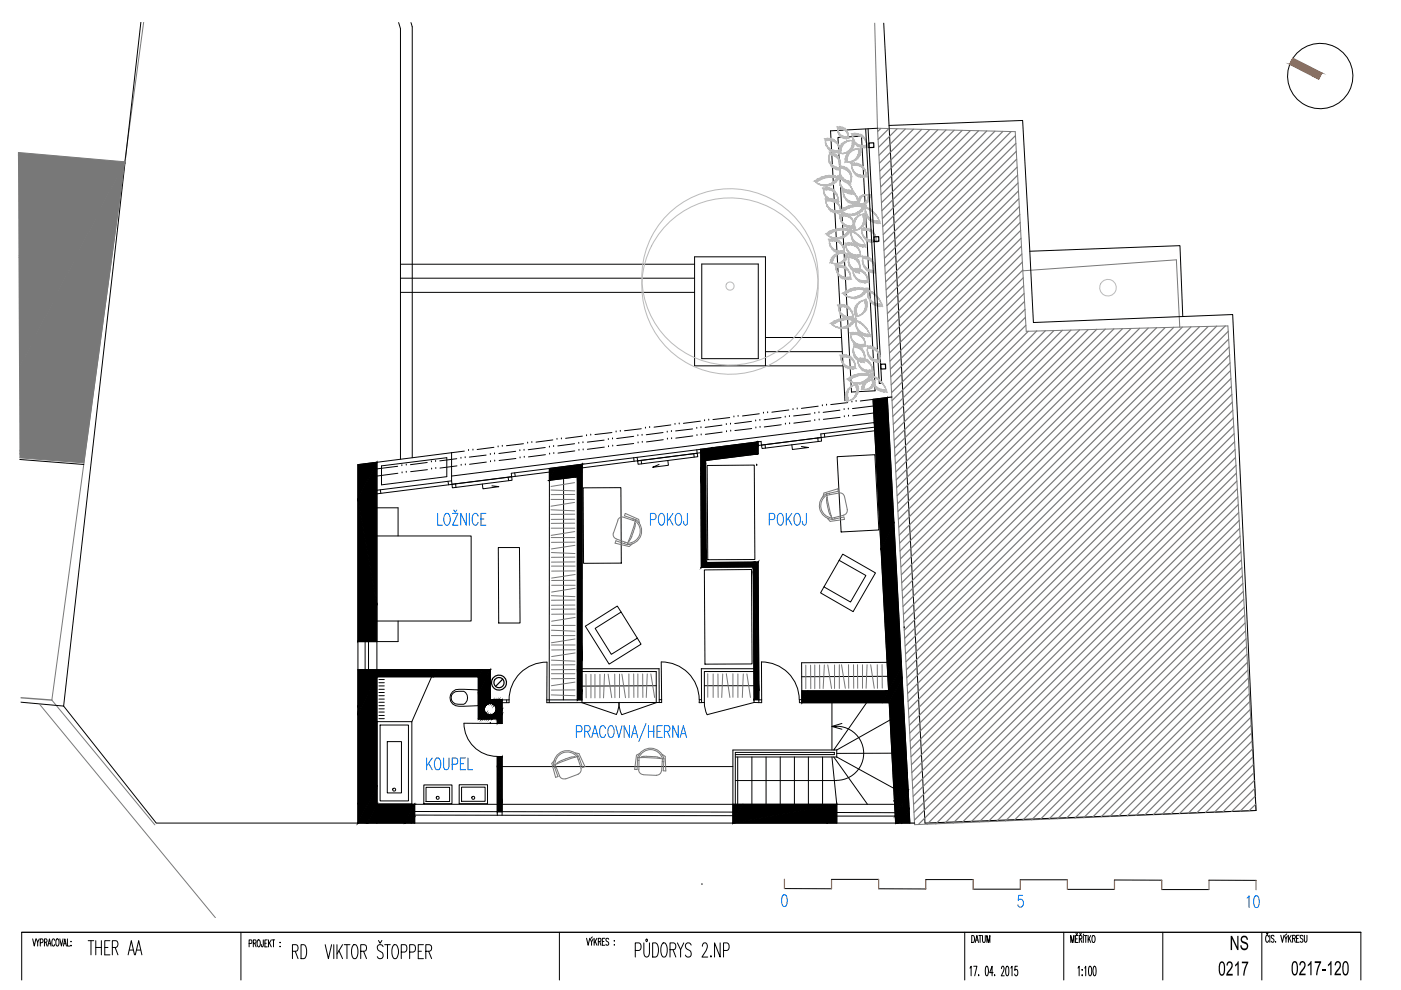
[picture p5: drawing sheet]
<svg xmlns="http://www.w3.org/2000/svg" width="297mm" height="210mm" viewBox="0 0 297 210" stroke-linecap="round" stroke-linejoin="round" font-family="sans-serif">
<path d="M30.5 4.7l-19.5 143.7 21.8 26.5M185.4 4.7l.6 22.5M186 27.2l29.3 .7 2.3 42.3 42.7-1.1 6 102.7-72.4 3.1zM216.9 57.4l32.5-2.3 .7 14.3M8.3 149.2l37.4 45.4" fill="none" stroke="#787878" stroke-width=".21"/>
<g fill="#000" stroke="#000" stroke-width=".21">
<path d="M75.9 98.5l4-.5-4 7.8zM116.5 99.3l1.3-.1-1.3 2.6zM148.6 95.3l2.3-.3-2.3 4.4zM149.4 97.9l-.2 .3zM149.6 98v.5l-.4 .2zM149.6 97.6l-.1 .2zM185.1 84.7l3-.4-2.7 5.3zM79.9 98v30.2l-4-22.4zM160.7 119.2l.2 27.2-1.2-25.3zM75.9 142h4l-4 7.8zM106.5 150.5v.9l-1.1 1zM123.4 140v6.5l-1-4.5z"/>
<path d="M170 146.5h1.3l-1.3 2.5zM87.9 173.2v1.3h-.7zM105.4 160.4h1.1l-1.1 2zM106.5 160.4v9.7l-1.1-7.7zM155.4 170.5h2.1l-2.1 4zM157.5 170.5h19.9l-22 4zM189.6 169.7l1.9 .1-1.7 3.1zM191.5 169.8l-.1 1.5-1.6 1.6zM189.9 174.3h.2l-.2 .2zM192.7 171.5l.2 3h-1.7z"/>
<path d="M149.2 98.2l-.6 1.2zM149.2 98.1l-.6 1.3z"/>
<path d="M149.2 98.4l-.6 1.1zM149.2 98.2l-.6 1.2z"/>
<path d="M149.2 98.7l-.6 .8v.4zM149.2 98.4v.3l-.6 .8z"/>
<path d="M149.5 97.8l-.3 .6zM149.4 97.9l.1-.1-.3 .4z"/>
<path d="M149.6 97.7l-.4 .8zM149.5 97.8l.1-.1-.4 .7z"/>
<path d="M149.6 98l-.4 .7zM149.6 97.7v.3l-.4 .5z"/>
<path d="M149.2 98.7l.2 .2 .2-.4zM149.6 98.5v.6l-.2-.2z"/>
<path d="M150.9 95l-1.7 3.1zM150.9 95l-1.7 3.1z"/>
<path d="M151 94.9l-1.6 3zM150.9 95l-1.5 2.9z"/>
<path d="M149.6 97.6l9.6-1.2 1.4-2.7zM151 94.9l9.6-1.2-11 3.9z"/>
<path d="M160.7 94.5l-1.5 1.9h.6zM160.6 93.7l.1 .8-1.5 1.9z"/>
<path d="M159.8 96.4l.9-.2zM160.7 94.5v1.7l-.9 .2z"/>
<path d="M75.9 105.8v30.2l4-7.8zM79.9 128.2v7.8h-4z"/>
<path d="M116.5 101.8l5.6-.7 1.3-2.7zM117.8 99.2l5.6-.8-6.9 3.4z"/>
<path d="M123.4 99l-1.3 2.1h.3zM123.4 98.4v.6l-1.3 2.1z"/>
<path d="M149.4 98.9l-.8 1v.5zM149.2 98.7l.2 .2-.8 1z"/>
<path d="M149.6 99.1l-1 1.3v.6zM149.4 98.9l.2 .2-1 1.3z"/>
<path d="M185.4 89.6l1.4 26.7 2.7-5.4zM188.1 84.3l1.4 26.6-4.1-21.3z"/>
<path d="M148.6 101l.1 19.3 1-2zM149.6 99.1l.1 19.2-1.1-17.3z"/>
<path d="M149.7 119.3l-1 1h.5zM149.7 118.3v1l-1 1z"/>
<path d="M149.2 120.3l10.5-.1 .5-1zM149.7 119.3l10.5-.1-11 1.1z"/>
<path d="M160.7 119.2l-1 1v.9zM160.2 119.2h.5l-1 1z"/>
<path d="M159.7 121.1l.2 27.3 1-2zM160.9 146.4v2h-1z"/>
<path d="M80.7 142l-4.8 7.8v1.5zM79.9 142h.8l-4.8 7.8z"/>
<path d="M79.9 142l-4 7.8zM79.9 142l-4 7.8z"/>
<path d="M79.9 143.5h11.9l.8-1.5zM80.7 142h11.9l-12.7 1.5z"/>
<path d="M91.8 143.5h9.6l.8-1.5zM92.6 142h9.6l-10.4 1.5z"/>
<path d="M101.4 143.5v3.4l2.6-4.9zM102.2 142h1.8l-2.6 1.5z"/>
<path d="M101.4 146.9v5.5l2.6-4.9zM104 142v5.5l-2.6-.6z"/>
<path d="M104 147.7l-2.6 4.7zM104 147.5l-2.6 4.9z"/>
<path d="M102.7 150.2l-1.2 2.2zM102.8 149.8l-1.3 2.6z"/>
<path d="M102.7 150.6l-1.1 1.8h.2zM102.7 150.2v.4l-1.1 1.8z"/>
<path d="M102.8 151l-1 1.4h.3zM102.7 150.6l.1 .4-1 1.4z"/>
<path d="M103.1 151.3l-1 1.1h.4zM102.8 151l.3 .3-1 1.1z"/>
<path d="M103.4 151.5l-.9 .9h.4zM103.1 151.3l.3 .2-.9 .9z"/>
<path d="M104 147.8l-1.2 2zM104 147.7l-1.2 2.1z"/>
<path d="M102.9 152.4h.4l.4-.8zM103.4 151.5l.3 .1-.8 .8z"/>
<path d="M104 148.2l-.9 1.3 .3-.2zM104 147.8v.4l-.9 1.3z"/>
<path d="M104 148.4l-.6 .9zM104 148.2l-.6 1.1z"/>
<path d="M104.1 148.4l-.6 .8h.2zM104 148.4h.1l-.6 .8z"/>
<path d="M104.1 151.6l-.8 .8h.4zM103.7 151.6h.4l-.8 .8z"/>
<path d="M104.5 151.5l-.8 .9h.3zM104.1 151.6l.4-.1-.8 .9z"/>
<path d="M103.7 149.2h.4l.4-.8zM104.1 148.4h.4l-.8 .8z"/>
<path d="M104.8 151.3l-.8 1.1h.3zM104.5 151.5l.3-.2-.8 1.1z"/>
<path d="M105.1 151l-.8 1.4zM105.1 151l-.8 1.4z"/>
<path d="M106.5 148.4l-2.2 4zM106.4 148.4l-2.1 4z"/>
<path d="M104.1 149.2l.4 .1 .5-.9zM104.5 148.4h.5l-.9 .8z"/>
<path d="M105.4 148.4l-.9 .9 .3 .2zM105 148.4h.4l-.9 .9z"/>
<path d="M105.8 148.4l-1 1.1 .3 .3zM105.4 148.4h.4l-1 1.1z"/>
<path d="M106.4 148.4l-1.3 2.6zM106.3 148.4l-1.1 2.2z"/>
<path d="M106.1 148.4l-1 1.4 .1 .4zM105.8 148.4h.3l-1 1.4z"/>
<path d="M106.3 148.4l-1.1 1.8v.4zM106.1 148.4h.2l-1.1 1.8z"/>
<path d="M104.4 152.4h1l1.1-1.9zM106.5 148.4v2.1l-2.1 1.9z"/>
<path d="M105.4 152.4v1l1.1-2zM106.5 151.4v2h-1.1z"/>
<path d="M122.4 101.1v40.9l1-2zM123.4 99v41l-1-38.9z"/>
<path d="M122.4 142v6.4l1-1.9zM123.4 146.5v1.9h-1z"/>
<path d="M170 149h17.1l1.3-2.5zM171.3 146.5h17.1l-18.4 2.5z"/>
<path d="M186.8 116.3l1.6 30.2 2.7-5.3zM189.5 110.9l1.6 30.3-4.3-24.9z"/>
<path d="M191.2 143.7l-4.1 5.3h1.4zM191.1 141.2l.1 2.5-4.1 5.3z"/>
<path d="M75.9 151.3v23.2l4-7.8zM79.9 143.5v23.2l-4-15.4z"/>
<path d="M75.9 174.5h1.9l2.1-4zM79.9 166.7v3.8l-4 4z"/>
<path d="M77.8 174.5h8l2.1-4zM79.9 170.5h8l-10.1 4z"/>
<path d="M85.8 174.5h1.4l.7-1.3zM87.9 170.5v2.7l-2.1 1.3z"/>
<path d="M105.4 162.4v9.7l1.1-2zM106.5 170.1v2h-1.1z"/>
<path d="M155.4 174.5h20l2-4zM177.4 170.5v4h-2z"/>
<path d="M188.5 149l1.1 20.7 2.8-5.3zM191.2 143.7l1.2 20.7-3.9-15.4z"/>
<path d="M191.4 171.3l-1.6 1.6 .1 1.4zM191.4 171.3l-.1 3h-1.4z"/>
<path d="M189.9 174.5h1.3l.1-.2zM190.1 174.3h1.2l-1.4 .2z"/>
<path d="M191.5 169.8l-.2 4.5 1.4-2.8zM192.6 167.6l.1 3.9-1.2-1.7z"/>
<path d="M189.6 169.7l1.9 .1 1.1-2.2zM192.4 164.4l.2 3.2-3 2.1z"/>
</g>
<g fill="none" stroke="#000" stroke-width=".25">
<path d="M184.2 30.3h1l.1 1h-1zM185.3 50.2h1v1h-1zM186.7 77.2h1l.1 1h-1zM75.9 98.5l4-.5v38h-4zM154.5 96.2h.1M160.4 98.7h.1M188.1 84.3l4.8 90.2M189.1 84.2l-4 .5 3.3 61.8h-18.4v2.5h18.5M191.7 133.1h.1M79.9 143h.1M104 153.4h.1M106.6 144l-1.5 1.6"/>
<path d="M122.4 148.4v-47.3l-5.9 .7v-2.5l6.9-.9v50M159.9 148.4h.1M159.9 148.4l-.2-28.2-11 .1-.1-25 12.1-1.6v2.5l-11.1 1.4 .1 21.7 11-.1 .2 29.2M188.5 149l1.4 25.5h4M75.9 170.5h.1M79.9 170.5v-27h21.5v8.9h4v1h1.1v-5h-2.5v-6.4h-28.1v32.5h12v-4h-8h7.4M79.9 174.5v.1M105.4 172.1v-11.7h1.1v11.7M155.4 174.5h22v-4h-22v4.1"/>
<circle cx="103.9" cy="150.4" r="1.25"/>
<circle cx="105.8" cy="144.7" r="1.08"/>
<circle cx="105.8" cy="144.7" r="1.59"/>
</g>
<g fill="none" stroke="#000" stroke-width=".21">
<path d="M29.9 4.7l-16.4 145M84.5 4.7l.4 1.4v91.3M87.1 4.7l.3 1v91.3M187.4 4.7l8.7 169.8 70.2-2.7-4.9-105.1-42.3 1.7-2.3-42.9-28.3 1.1M3.7 32.9l22.8 1.7M184.1 27.3l2.8 54h-.5l-2.9-53.9M186 27.2l-9.9 .5 3 57.3M84.9 59h62.4M84.9 56h62.4M148.8 56h12v20h-12zM218.3 53.3l31.9-1.2 .6 15M84.9 62h62.4"/>
<path d="M162.3 77.6v-23.1h-15v23.1h31.4M162.3 74.6h16.2M162.3 71.6h16.1M3.7 97.4l14.1 1.1M80.9 98.8l13.8-1.8v4.1l-13.8 1.7zM84.3 98.9l-4.4 .5M85.2 98.7h.1M86.1 98.6h.1M90.6 98.1l-3.6 .4M90.6 99.6l-3.5 .4M91.5 97.9h.1M91.5 99.5h.1"/>
<path d="M92.4 97.8h.1M92.4 99.3h.1M95.7 96v6M95.7 96l-15.8 2M96.8 97.3l-3.6 .4M96.9 98.8l-3.6 .4M97.7 97.2h.1M97.8 98.7h.1M98.5 95.6l-2.8 .4M98.6 97h.1M98.7 98.6h.1M99.3 95.5h.1"/>
<path d="M100.3 95.4h.1M103.1 96.5l-3.6 .4M103.1 98l-3.5 .4M104 96.4h.1M104 97.9h.1M104.7 94.8l-3.5 .5M104.8 96.2h.1M104.9 97.8h.1M105.6 94.8h.1M106.5 94.6h.1M109.3 95.7l-3.5 .5M109.4 97.2l-3.6 .4"/>
<path d="M110.2 95.6h.1M110.3 97.1h.1M111 94.1l-3.6 .4M111.1 95.5h.1M111.2 97h.1M111.9 94h.1M112.8 93.8h.1M115.6 94.9l-3.6 .4M115.6 96.4l-3.6 .5M116.5 94.8h.1M116.5 99.3l-8.1 1 .1 .8M116.5 96.3h.1"/>
<path d="M117.2 93.3l-3.5 .4M117.4 94.7h.1M117.4 96.2h.1M118.1 93.1h.1M119 93.1h.1M121.8 94.1l-3.5 .4M121.9 95.6l-3.6 .5M122.7 94h.1M122.8 95.5h.1M123.5 92.5l-3.6 .4M123.6 93.9h.1M123.6 95.4h.1"/>
<path d="M124.4 92.4h.1M125.3 92.3h.1M128.1 93.3l-3.6 .4M128.1 94.8l-3.6 .5M129 93.2h.1M129 94.7h.1M129.7 91.7l-3.6 .4M129.9 93.1h.1M129.9 94.6h.1M130.6 91.6h.1M131.5 91.5h.1M134.4 92.5l-3.6 .5"/>
<path d="M134.4 94l-3.6 .5M134.4 97v.8M135.1 97l.1 .7M135.2 97.7l12.6-1.6 .1 .7-12.6 1.6zM135.2 92.4h.1M135.3 93.9h.1M135.9 97.6l.1 .8M136 90.9l-3.6 .4M136.1 92.3h.1M136.2 93.8h.1M136.8 90.8h.1M137.7 90.6h.1"/>
<path d="M140.6 91.7l-3.6 .5M140.6 93.2l-3.5 .5M141.5 91.6h.1M141.5 93.1h.1M141.6 97.6l.1 1.1-3.3 .4 1.3-.6M142.2 90.1l-3.5 .5M142.4 91.5h.1M142.4 93h.1M143.1 90h.1M144 89.9h.1M146.8 90.9l-3.6 .5M146.9 92.4l-3.6 .5"/>
<path d="M147.1 96.2l.1 .7M147.7 90.8h.1M147.7 95.3l.1 .8M147.8 92.3h.1M148.5 89.3l-3.6 .5M148.5 95.3l.1 .7-25.2 3.2M148.6 95.3l-25.2 3.1M148.6 90.7h.1M148.7 92.2h.1M149.4 89.2h.1M149.9 98.7l10-.1 .1 20-9.9 .1zM150.3 89.1h.1"/>
<path d="M153.1 90.1l-3.6 .5M153.1 91.6l-3.6 .5M154 90h.1M154 91.5h.1M154.7 88.5l-3.5 .5M154.9 89.9h.1M154.9 91.4h.1M155.6 88.4h.1M156.5 88.3h.1M159.3 89.3l-3.5 .5M159.4 90.9l-3.6 .4M160.2 89.3h.1"/>
<path d="M160.3 90.7h.1M160.4 98.7h.1M161 87.7l-3.6 .5M161.1 89.1h.1M161.1 90.6h.1M161.4 94.4l12.7-1.6 .1 .7-12.6 1.6zM161.9 87.6h.1M162.2 94.3l.1 .7M162.8 87.5h.1M165.6 88.5l-3.6 .5M165.6 90.1l-3.6 .4M166.5 88.4h.1"/>
<path d="M166.5 89.9h.1M167.2 86.9l-3.6 .5M167.4 88.3h.1M167.4 89.8h.1M167.9 94.3l.1 1 3.4-.4-1.5-.2M168.1 86.8h.1M169 86.7h.1M171.8 87.8l-3.5 .4M171.9 89.3l-3.6 .4M172.7 87.6h.1M172.7 89.2h.1M173.4 92.9l.1 .7"/>
<path d="M173.5 86.1l-3.6 .5M173.6 87.5h.1M173.7 89h.1M174.4 86h.1M174.8 91.9l.1 .8M175.2 85.9h.1M177.5 96.8l8-.4 .8 16-8 .4zM178.1 87l-3.6 .4M178.1 88.5l-3.5 .4M179 86.8h.1M179 88.4h.1M179.7 85.4l-3.6 .4"/>
<path d="M179.9 86.8h.1M179.9 88.2h.1M180.5 83.1l5-.2-2.8-54-5 .2 2.8 54.1M180.6 85.2h.1M181.5 85.1h.1M185.1 84.7l-2.7 .3M185.2 86.1l-4.5 .5M185.3 87.6l-4.5 .6M185.4 89.6l-89.7 11.3M185.4 90.6l-11.4 1.4 .1 .8M185.5 91.3l-24.8 3.2-.1-.8 .8-.1v.8M79.9 113.6h20v18.1h-20"/>
<path d="M79.9 107.7h4.5v5.9M80.6 103.9l.2 .7M84.4 100.3l-4.5 .6M85.2 100.3h.1M86.1 100.1h.1M95 102l.1 .8M95.7 102l-15.8 1.9M95.7 102l.1 .7M95.8 102.7l12.7-1.6 .1 .7-12.7 1.6zM96.6 102.6l.1 .7M102.3 102.6l.1 1 3.4-.4-1.5-.2M105.6 116.1h4.5l.2 16h-4.6z"/>
<path d="M107.7 101.2l.2 .7M109.1 100.3l.1 .7M116.5 101.8l-.1 47.2M116.5 100.1l-36.6 4.6M119.5 101.4v47M123.6 103.4h8l.1 16h-8zM177.9 118.8l5.7 3.2-3.3 5.6-5.6-3.2 4-6.9 6.9 4-4.7 8.2-6.9-4 .7-1.3M75.9 136v6M77.4 136v6M78.1 136v6M84.4 131.7v4.3h-4.5v6M131.7 129.8l-.8-1.3-6.8 4.3 5 8 6.8-4.2-4.2-6.8-5.5 3.4 3.4 5.5 5.5-3.4"/>
<path d="M149.3 120.8l10-.1 .2 20.1h-10zM3.7 148.8l9.8 .9M13.5 149.7l19.6 24.8h42.8M79.9 153h7.4v17.5h-7.4zM80.3 152.4h1.2M80.3 151.7h1.2M80.3 151h1.2M80.3 150.3h1.2M80.3 149.6h1.2M80.3 148.9h1.2M80.3 148.2h1.2M80.3 147.5h1.2"/>
<path d="M80.3 146.8h1.2M80.3 146.1h1.2M80.3 145.4h1.2M80.3 144.8h1.2M80.3 144.1h1.2M80.6 153.7h6v16.1h-6zM82.1 157.2h3v10.9h-3zM91.5 143.5l-4.2 9.5M96 146.7l.6-.5 .7-.1 4.1 .2v3.3l-3.1 .1a2.22 2.22 0 0 1-2.9-1.8l.1-.7zM96.1 147a2.81 2.81 0 0 1 2.6-.2 1.58 1.58 0 0 1-.4 2.5h-1a1.38 1.38 0 0 1-1.5-.7 1.38 1.38 0 0 1 .3-1.6zM105.4 153.4l-7-.1a7 7 0 0 0 7 7.1M106.5 148.4h1.4v.6h-1.4"/>
<path d="M107.4 148.4v.6M107.9 148.4a8 8 0 0 1 8.1-8l-.1 8M115.9 148.4h7.5v.6l7.3 2.5 .4-1 .2-1.6M115.9 148.4v.6l24.4-.1M123.4 141.8h16.3M123.4 142.4h15.7v6.6l-7.2 2.5M131.2 149l.2 1.5 .4 1M139.1 145.4l-15.7 .1M139.7 141.7l.1 7.3M139.8 148.4h.5M140.3 148.4v.6M148.2 148.3a8 8 0 0 0-8-8l.1 8.1"/>
<path d="M148.7 141.8h11.1M148.7 141.7v7.3M148.7 148.4h-.4l-.1 .6 1.1-.1M149.3 145.4h10.6M155.9 160h21v-.5h-21v11M159.8 142.4h-10.5v6.6l.3 1.6 .3 .9 10-2.6M160.9 148.4v.6M161.4 140.3a8 8 0 0 1 8 8M161.4 140.3l.1 8.7-1.6-.1M161.5 148.4h-1.6v.5M169.5 149h.5M170 148.4h-.5v.5"/>
<path d="M176.4 149v10M176.9 159h.1M177.4 154a5.7 5.7 0 0 1 5.7 5.7 5.7 5.7 0 0 1-5.7 5.8M177.4 154h-1l2.1 .6M177.4 159h-22v11.5h-48.9M177.4 159v1.5M178.5 153.4l-2.1 .6M183.7 149l-6.9 10M188.1 140.4l-18.1 .1v6M188.2 143.4l-18.2 .1M188.8 152.6l-11.4 6.4M189.1 159.7h-11.7"/>
<path d="M87.9 172.8l67.5 .1M87.9 172.1l67.5 .1M87.9 174.5h67.5M87.9 170.5h17.5M89.9 166.4h5.9v4h-5.9zM90.3 166.9h5v3h-5zM97.4 166.4h6v4h-6zM97.9 166.9h5v3h-5zM105.4 172.1v.8M106.5 162.5h48.9M106.5 172.1v.8M155.9 160.5h21.5"/>
<path d="M155.9 165.5h21.5M156.4 160.5v9.9M159.4 160.5v10M162.4 160.5v10M165.4 160.5v10M168.4 160.5v10M171.4 160.5v10M174.4 160.5v10M176.4 160.5l1 10h12.3M176.8 160.5l7.1 10M177.4 173h12.4M177.4 172.3h12.4"/>
<path d="M177.4 174.5h12.5M177.4 160.5l12.1 6.6M6.9 199.1l.4 1.5 .3-1.5M7.7 199.1l.3 .7v.8M8.3 199.1l-.3 .7M8.5 199.9h.4l.2-.2v-.3l-.2-.3h-.4v1.5M9.4 199.8l.5-.1-.1-.6h-.4v1.5M9.7 199.8l.3 .8M11.6 199.4l-.2-.3a.88 .88 0 0 0 0 1.5l.2-.4M12.1 199.1a.88 .88 0 0 1 0 1.5 1.23 1.23 0 0 1 0-1.5zM12.7 199.1l.3 1.5 .4-1.5M14.3 199.1v1.5h.5"/>
<path d="M15.1 199.6v.1zM18.7 199.4h1.2M19.3 199.4v3.1M20.3 199.4v3.1M21.5 199.4v3.1M23.3 199.4h-1.1v3.1h1.1M51.1 197.7v10.1M53.7 200l.5-.1v-.6h-.5v1.5M54 200l.3 .8M54.7 199.3h.1a.86 .86 0 0 1 .2 1.4l-.1 .1a.89 .89 0 0 1-.2-1.5zM55.8 199.3v1.1l-.1 .4-.3-.2v-.3M56.2 200h.3"/>
<path d="M56.7 199.3h-.5v1.5h.5M56.9 199.3v1.5M57.1 199.9l.4 .9M57.5 199.3l-.6 1M57.7 199.3h.5M58 199.3v1.5M59.4 199.8h.1M80.2 199.4l.4 .6 .4-.6M118.6 197.7v10.1M124.4 198.9l.3 1.5 .3-1.5M125.1 199.1l.3 .6v.7M125.6 198.6l-.3 .3"/>
<path d="M125.8 199.1l-.4 .6M126 198.9v1.5M126.2 199.6l.4 .8M126.6 198.9l-.6 1M126.9 199.6h.4v-.6l-.4-.1v1.5M127.2 199.6l.2 .8M127.7 199.6h.3M128.3 198.9h-.6v1.5h.6M129.1 199.2l-.1-.2a.34 .34 0 0 0-.5 .1 .34 .34 0 0 0 .1 .5l.4 .2 .1 .4-.3 .2-.3-.2M130.2 199.4v.2zM136.5 199.9v2.2l.3 .7 .2 .1 .4-.1 .2-.3 .1-2.6M136.9 199.2l.2-.1 .2 .1-.2 .5z"/>
<path d="M138.4 199.9h.6a2.12 2.12 0 0 1 0 3h-.6zM143.6 199.9l.7 1.5v1.5M145 199.9l-.7 1.5M148.8 187.6h.1M152.7 199.9v3l-1.2-3v3M166.3 188.4h10M176.3 186.5h10M186.3 188.4l10 .1M196.3 186.5h10M204.5 197.7v10.1M206 198.3a.83 .83 0 0 1 .7 .6 .83 .83 0 0 1-.3 .9h-.4zM206.3 188.5h10"/>
<path d="M206.8 199.8l.3-1.5 .4 1.5M206.9 199.3h.4M207.5 198.3h.6M207.8 198.3v1.5M208.3 198.3v1.1l.3 .4 .3-.2v-1.3M209.2 199.8v-1.5l.4 1.5 .3-1.5v1.5M216.3 186.5h10M225.5 197.7v10.1M226.3 188.6h10M227 199.8v-1.5l.4 1.5 .3-1.5v1.5M228 199.1h.4M228.1 197.9l.2 .3 .2-.3"/>
<path d="M228.6 198.3h-.6v1.5h.6M228.8 199.1h.4l.1-.2v-.4l-.1-.2h-.4v1.5M228.9 197.9l.2 .3 .2-.3M229.1 199.1l.3 .7M229.7 198.3v1.5M229.8 198l-.1 .2M229.9 198.3h.6M230.2 198.3v1.5M230.7 198.3v1.5M230.9 199l.4 .8M231.3 198.3l-.6 1M231.7 198.4l.1-.1a.94 .94 0 0 1 .1 1.5 .86 .86 0 0 1-.2-1.4z"/>
<path d="M236.3 186.6h10M246.3 188.6h10M246.5 197.7v10.1M256.3 186.6l10 .1M267.5 197.7v10.1M268.5 197.8l.2 .3 .1-.3M268.9 198.6l-.1-.3a.86 .86 0 0 0-.3 1.4l.3 .1 .1-.4M269.2 198.3v1.5M270.1 198.5l-.1-.2a.34 .34 0 0 0-.5 .2 .34 .34 0 0 0 .2 .4l.4 .3v.4l-.2 .2-.4-.2M270.5 199.7h.1M271.6 198.3l.3 1.5 .3-1.5M272.3 198.4l.4 .7v.7"/>
<path d="M272.8 198l-.3 .3M273 198.4l-.3 .7M273.2 198.3v1.5M273.4 198.9l.4 .9M273.8 198.3l-.6 1M274.1 199l.5-.1v-.6h-.5v1.5M274.3 199l.3 .8M274.9 199h.3M275.4 198.3h-.5v1.5h.5M276.3 198.5l-.1-.2a.34 .34 0 0 0-.5 .2 .34 .34 0 0 0 .1 .4l.4 .3 .1 .4-.3 .2-.3-.2M276.5 198.3v1.1l.3 .4 .3-.2v-1.3M4.6 207.8v-10.1h283.9v10.1"/>
<path d="M10.1 200.6l.4-1.5 .3 1.5M10.3 200.1h.4M13.4 200.6l.3-1.5 .4 1.5M13.6 200.1h.4M15.1 200.4v.2zM20.3 200.9h1.2M22.2 200.9h.7M23.8 200.9h.8a.81 .81 0 0 0 0-1.5h-.8v3.1M24.4 200.9l.6 1.6M27.2 202.5l.6-3.1 .7 3.1M27.4 201.4h.9M28.7 202.5l.7-3.1 .7 3.1"/>
<path d="M28.9 201.4h.9M52.8 200h.5v-.7h-.5v1.5M59.4 200.6h.1M62 201.7h.8a.78 .78 0 0 0 .4-.7 .78 .78 0 0 0-.4-.7h-.8v3M62.6 201.7l.6 1.6M63.8 200.3h.6a2.03 2.03 0 0 1 .4 2.5l-.4 .5h-.6zM68.9 200.3l.7 3 .7-3M70.8 200.3v3M71.4 200.3v3M71.9 201.6l.7 1.7M72.6 200.3l-1.2 2M73 200.3h1.2"/>
<path d="M73.6 200.3v3M74.9 200.4l.1-.1a.65 .65 0 0 1 .8 .7v1.6a.65 .65 0 0 1-.8 .7 2.46 2.46 0 0 1-.1-2.9zM76.5 201.7h.7a.75 .75 0 0 0 .5-.7 .75 .75 0 0 0-.5-.7h-.7v3M77.1 201.7l.6 1.6M81.2 200.7a.67 .67 0 0 0-1.1-.2 .67 .67 0 0 0 .2 1.1l.5 .3a.75 .75 0 0 1 .4 .8 .75 .75 0 0 1-.8 .6l-.4-.5M81.6 200.3h1.1M82.2 200.3v3M83.4 200.4l.2-.1a.65 .65 0 0 1 .8 .7 2.19 2.19 0 0 1-.5 2.3 .65 .65 0 0 1-.7-.7l-.1-1.2zM85.1 201.9h.7a.91 .91 0 0 0 0-1.6h-.7v3M86.9 201.9h.7a.87 .87 0 0 0 .5-.8 .87 .87 0 0 0-.5-.8h-.7v3M88.7 201.7h.7M89.8 200.3h-1.1v3h1.1"/>
<path d="M90.3 201.7h.7a.75 .75 0 0 0 .5-.7 .75 .75 0 0 0-.5-.7h-.7v3M90.9 201.7l.6 1.6M130.2 200.3h.1M134.7 201.5h.8a.95 .95 0 0 0 0-1.6h-.8v3M140.4 200.1l.2-.2a.9 .9 0 0 1 .9 1.2l-.1 1.1a.6 .6 0 0 1-.3 .6 .6 .6 0 0 1-.7 0l-.3-1v-.7zM142.1 201.4h.8a.81 .81 0 0 0 .4-.8 .81 .81 0 0 0-.4-.7h-.8v3M142.7 201.4l.6 1.5M146.5 200.4a.67 .67 0 0 0-1.1-.3 .67 .67 0 0 0 .3 1.1l.5 .3a.76 .76 0 0 1 .3 .9 .76 .76 0 0 1-.8 .5l-.4-.4M148.9 200.6l.4-.7h.3l.3 .3a1.43 1.43 0 0 1-.2 1.3l-.9 1.4h1.3M150.7 202.7v.2zM153.4 201.5h.8a.95 .95 0 0 0 0-1.6h-.8v3M205.6 205.2l.3-.3v2"/>
<path d="M206.4 204.9h.7l-.4 2M207.5 206.7v.2zM209 205l.2-.1a1.53 1.53 0 0 1 0 2 2.22 2.22 0 0 1-.2-1.9zM210.6 206.2h-.8l.5-1.3v2M210.9 206.7v.2zM212.3 205.4l.2-.5h.2l.2 .6-.6 1.4h.6M213.4 205l.2-.1a1.87 1.87 0 0 1 0 2h-.1a2.04 2.04 0 0 1-.1-1.9zM214.3 205.2l.3-.3v2M215.7 204.9h-.5v.9l.3-.3a.81 .81 0 0 1-.1 1.4l-.3-.4M228.5 205.2l.3-.3v2M229.4 205.5v.3zM229.4 206.7v.2z"/>
<path d="M230 205.2l.2-.3v2M230.9 205l.2-.1a1.53 1.53 0 0 1 0 2 2.22 2.22 0 0 1-.2-1.9zM231.9 205l.2-.1a1.87 1.87 0 0 1 0 2l-.2-.1-.2-.8z"/>
<circle cx="279.9" cy="16.1" r="6.9"/>
<circle cx="83.6" cy="167.4" r=".32"/>
<circle cx="92.8" cy="169.2" r=".32"/>
<circle cx="100.3" cy="169.2" r=".32"/>
</g>
<g fill="none" stroke="#bababa" stroke-width=".21">
<path d="M172.9 38.5h.1M175 29.7h.1M178 35.8h.1M178.1 32.5h.1M178.3 35.4h.1M179.4 34.3h.1M179.9 29.1h.1M180.5 34.9h.1M180.7 28.6h.1M174.6 40.1h.1M175.1 42.5h.1M175.3 49.8h.1"/>
<path d="M175.8 51h.1M177.2 56.6h.1M178.1 45.7h.1M178.4 44.8h.1M178.8 40.6h.1M179.4 51.8h.1M179.6 53.8h.1M180.9 57.3h.1M181.3 48.9h.1M182.2 57.6h.1M182.7 48.7h.1M184.3 41.3h.1"/>
<path d="M185.4 57.6h.1M176.3 68.8h.1M177.7 64.9h.1M178.3 75.6h.1M178.8 62.4h.1M180.3 70.8h.1M181.6 67.1h.1M181.9 76.3h.1M183.2 76.6h.1M186.5 76.6h.1M179.8 85h.1M179.8 80.5h.1"/>
<path d="M185.3 80.7h.1"/>
<circle cx="154.8" cy="58.7" r="18.7"/>
<circle cx="154.8" cy="60.7" r=".87"/>
<circle cx="154.8" cy="60.7" r="18.7"/>
<circle cx="234.9" cy="61" r="1.76"/>
</g>
<path d="M3.7 147.9l7.3 .5" fill="none" stroke="#787878" stroke-width=".3"/>
<g fill="#787878" stroke="#787878" stroke-width=".21">
<path d="M26.4 34.3l-22.7 62.7 14.1 1.1zM26.4 34.3l-22.7 62.7v-18.3z"/>
<path d="M3.7 54.6v24.1l22.7-44.4zM3.7 32.3l22.7 2-22.7 20.3z"/>
</g>
<g fill="none" stroke="#787878" stroke-width=".25">
<path d="M186.8 27.2l-.7 .7M188.5 27.3l-2.3 2.3M190.2 27.3l-3.9 3.9M191.9 27.4l-5.5 5.5M193.7 27.4l-7.2 7.2M195.4 27.4l-8.9 8.9M197.1 27.5l-10.5 10.4M198.8 27.5l-12.1 12.1M200.6 27.6l-13.8 13.7M202.3 27.6l-15.4 15.4M204 27.7l-17 17M205.7 27.7l-18.6 18.6"/>
<path d="M207.5 27.7l-20.3 20.3M209.2 27.8l-21.9 21.9M210.9 27.8l-23.5 23.6M212.6 27.9l-25.2 25.2M214.4 27.9l-26.9 26.9M215.3 28.8l-27.7 27.6M215.4 30.4l-27.7 27.7M215.5 32.1l-27.7 27.6M215.5 33.8l-27.6 27.6M215.6 35.4l-27.6 27.7M215.8 37.1l-27.7 27.7M215.8 38.8l-27.6 27.7"/>
<path d="M215.9 40.5l-27.7 27.7M216 42.1l-27.7 27.7M216.1 43.8l-27.7 27.7M216.2 45.5l-27.7 27.7M216.3 47.2l-27.7 27.7M216.4 48.9l-27.7 27.7M216.5 50.5l-27.7 27.7M216.6 52.2l-27.7 27.7M216.6 53.9l-27.6 27.7M216.8 55.6l-27.8 27.6M216.9 57.2l-27.8 27.7M216.9 58.9l-27.7 27.7"/>
<path d="M217 60.6l-27.7 27.7M217.1 62.2l-27.7 27.8M217.2 63.9l-27.7 27.8M217.3 65.6l-27.7 27.7M217.4 67.3l-27.7 27.7M217.5 69l-27.7 27.7M218 70.2l-28.1 28.2M219.8 70.2l-29.9 29.8M221.6 70.1l-31.6 31.6M223.5 70.1l-33.4 33.3M225.2 70l-35 35.1M227.1 70l-36.8 36.8"/>
<path d="M228.9 69.9l-38.5 38.5M230.7 69.9l-40.2 40.2M232.5 69.8l-41.9 42M234.3 69.8l-43.6 43.7M236.2 69.7l-45.5 45.5M238 69.7l-47.2 47.1M239.8 69.7l-48.9 48.8M241.6 69.6l-50.6 50.6M243.4 69.6l-52.3 52.2M245.2 69.5l-54 54M247 69.4l-55.7 55.8M248.9 69.4l-57.5 57.5"/>
<path d="M250.7 69.4l-59.2 59.2M252.5 69.3l-61 61M254.3 69.3l-62.7 62.6M256.1 69.2l-64.4 64.4M258 69.1l-66.2 66.2M259.8 69.1l-67.9 67.9M260.4 70.2l-68.4 68.5M260.5 71.9l-68.4 68.4M260.6 73.6l-68.4 68.4M260.7 75.2l-68.4 68.5M260.8 76.9l-68.5 68.4M260.9 78.6l-68.5 68.4"/>
<path d="M261 80.3l-68.5 68.4M261.1 81.9l-68.5 68.5M261.2 83.6l-68.5 68.5M261.3 85.3l-68.5 68.5M261.4 87l-68.5 68.4M261.5 88.6l-68.5 68.5M261.6 90.3l-68.5 68.5M261.6 92l-68.4 68.5M261.8 93.7l-68.6 68.5M261.9 95.3l-68.6 68.5M261.9 97l-68.5 68.5M262.1 98.7l-68.6 68.5"/>
<path d="M262.2 100.3l-68.6 68.5M262.2 102l-68.5 68.5M262.3 103.6l-68.5 68.6M262.5 105.3l-68.6 68.6M262.5 107l-67.8 67.8M262.6 108.7l-66 66M262.7 110.3l-64.3 64.4M262.8 112l-62.5 62.6M262.9 113.7l-60.8 60.8M263 115.4l-59.1 59M263.1 117l-57.3 57.3M263.2 118.7l-55.6 55.6"/>
<path d="M263.3 120.4l-53.8 53.8M263.4 122.1l-52.1 52M263.5 123.7l-50.3 50.3M263.6 125.4l-48.6 48.6M263.7 127.1l-46.8 46.8M263.8 128.7l-45.1 45.1M263.9 130.4l-43.4 43.4M264 132.1l-41.6 41.6M264.1 133.7l-39.9 39.9M264.2 135.4l-38.1 38.1M264.3 137.1l-36.4 36.4M264.4 138.7l-34.6 34.7"/>
<path d="M264.5 140.4l-32.9 32.9M264.6 142.1l-31.1 31.1M264.7 143.8l-29.4 29.3M264.8 145.4l-27.7 27.7M264.9 147.1l-25.9 25.9M265 148.8l-24.2 24.1M265 150.5l-22.3 22.3M265.2 152.1l-20.7 20.6M265.2 153.8l-18.8 18.9M265.3 155.5l-17.1 17.1M265.4 157.2l-15.4 15.3M265.5 158.8l-13.6 13.6"/>
<path d="M265.6 160.5l-11.9 11.9M265.7 162.2l-10.1 10.1M265.8 163.8l-8.3 8.4M265.9 165.5l-6.6 6.6M266 167.2l-4.9 4.9M266.1 168.8l-3.1 3.2M266.2 170.5l-1.4 1.4"/>
</g>
<g fill="none" stroke="#767676" stroke-width=".21">
<path d="M116.8 108.1l5 .2M116.8 105.9h5M116.8 103.9l5.1 .2M116.9 114h5M116.9 112h5M116.9 117.2l5 .2M121.8 106.5l-5 .8M121.8 102.3l-5 .8M121.9 109l-5.1 .1M121.9 110.1h-5M121.9 110.9l-5 .1M121.9 112.7l-5 .8"/>
<path d="M121.9 104.8l-5 .1M121.9 118.1l-5 .1M121.9 115.6l-5 .8M121.9 114.9l-5 .1M121.9 119.1l-5 .1M130 113a.99 .99 0 0 0 .7 1.3l2.4 .9M131 110.3l-.9 2.7M132.2 109.7a.99 .99 0 0 0-1.2 .6M132.3 109.7l2.4 .8 .1-.3M132.5 114.9l-.1 .4M133.1 115.2l-.1 .3-2.4-.8-.2 .5 3 .7 .7-.6M133.3 114.8h.1"/>
<path d="M133.4 114.7l-.1 .1M133.7 114.3l-.3 .4M134 113.7l-.3 .6M134.3 110l-.1 .3M134.5 112.1l-.6 1.6M134.6 110.9l.1 .5-.2 .7M134.7 110.5l-1.6 4.6M134.7 110.5a2.6 2.6 0 0 1 .9 2.9 2.6 2.6 0 0 1-2.5 1.8M134.8 110.2a2.9 2.9 0 0 1 1.1 3.3 2.9 2.9 0 0 1-2.9 2M134.8 110.2l-2.4-.8 .2-.5 2.8 1.2 .2 .8M174.8 105.3l.5-.3 1.1 4.8a2.6 2.6 0 0 1-2.2-1.7 2.6 2.6 0 0 1 .6-2.8zM175.2 104.7a2.9 2.9 0 0 0-1.4 3.1 2.9 2.9 0 0 0 2.6 2.3"/>
<path d="M175.2 104.7l2.5-.5-.1-.6-2.9 .9-.3 .9M175.4 105.4l-.1 1.1 .4 1.8M175.4 105.4h.1M175.7 108.3l.5 1.1M175.8 104.6l.1 .3M176.2 109.4h.1M176.9 109.7l.1 .3M177.8 104.5a.99 .99 0 0 1 1.2 .8M177.9 104.5l-2.6 .5-.1-.3M178.9 109.2l-2.5 .7v.3l2.5-.6 .2 .5-3.1 .4-.6-.6M179.1 105.3l.5 2.7a.99 .99 0 0 1-.7 1.2M116.9 120h5"/>
<path d="M116.9 126.3l5 .2M116.9 133.6l5 .2M116.9 134.8h5M116.9 136.8h5M116.9 140l5 .2M117 124.1h4.9M117 132.6h4.9M121.9 127.2l-5 .1M121.9 128.3h-5M121.9 135.5l-5 .8M121.9 121l-4.9 .1M121.9 123l-4.9 .1"/>
<path d="M121.9 124.7l-4.9 .8M121.9 121.8l-4.9 .8M121.9 129.1l-5 .1M121.9 130.2h-4.9M121.9 130.9l-4.9 .8M121.9 138.4l-4.9 .8M121.9 137.8h-4.9M116.9 147.3l5 .2M116.9 142.8h5M121.9 159.6l.9 .2 1.2 2.7-.5 .2-.8-2.4-.3 .2 .8 2.4M121.9 140.9l-5 .1M121.9 142h-5"/>
<path d="M121.9 143.9h-5M121.9 146.3h-5M121.9 144.6l-5 .8M124.2 143l.1 5M125.3 143v5M126.1 143v5M127.2 143v5M128.2 142.9l-.2 5.1M128.9 142.9l.8 5M130.3 142.9l.1 5M131.3 142.9v5M131.9 142.9l.7 5"/>
<path d="M133.3 142.9v5M134.4 142.9v5M135.2 142.9v5M135.7 159.7l-.8 .4-.3 3 .5 .1 .1-2.6h.3M136.3 142.9v5M137.2 142.9l-.2 5M138 142.9l.8 5M140.4 159.9l.6 .5 .2 3.1-.6-.1 .2-2.5h-.4l-.1 2.5M150.1 142.8v5M151.2 142.9v5M152.2 142.9l.1 5M153.2 142.9l-.2 5"/>
<path d="M154 142.8l.8 5.1M155.4 142.8v5M156.4 142.9v5M157.6 142.9l-.2 5M158.4 142.9l.7 5M170.8 141v5M171.9 141v5M172.7 141v5M173.8 141v5M174.8 141l-.3 5M175.5 141l.8 5M176.9 141v5"/>
<path d="M178 140.9v5.1M178.4 140.9l.8 5M179.9 140.9v5M181 140.9v5M181.8 140.9v5M182.9 140.9v5M183.8 140.9l-.2 5M184.6 140.9l.8 5M186 140.9v5M187 140.9l.1 5M117.5 161.2l-.5 .7 .8 2.9 .5-.2-.9-2.4M117.7 162.2l.9 2.3a.99 .99 0 0 0 1.3 .6"/>
<path d="M117.7 162.2h-.3M117.9 162.7l-.3 .1M118.1 161.9h.1M118.1 161.8v.1M118.6 161.5l-.5 .3M120.7 160.7l-2.1 .8M121.9 160.5h.1M121.9 160.5l-1.2 .1M122.3 160.4a2.6 2.6 0 0 0-2.9-.8 2.6 2.6 0 0 0-1.7 2.5M122.4 160.4l-4.7 1.7M122.6 160.3a2.9 2.9 0 0 0-3.3-1 2.9 2.9 0 0 0-1.9 2.9M122.6 164.1l-2.7 1.1"/>
<path d="M122.9 160.9l-.3 .1M123.2 162.8a.99 .99 0 0 1-.6 1.3M135.2 161.2h.3M135.2 160.6a2.9 2.9 0 0 1 2.9-2 2.9 2.9 0 0 1 2.7 2.3M135.5 160.6l4.9 .3M135.5 160.6a2.6 2.6 0 0 1 2.5-1.7 2.6 2.6 0 0 1 2.4 1.9M135.5 160.6l-.1 2.6a.99 .99 0 0 0 1 1M135.9 160.6h.1M136 160.5l-.1 .1M136.4 164.3l2.8 .1M136.5 160.3l-.5 .2M137.1 160.3l-.6 .1"/>
<path d="M137.1 160.4l1.7 .1M138.8 160.4l1.1 .3M139.9 160.7l.1 .1M140.2 163.4a.99 .99 0 0 1-1 1M140.4 161.5h.3"/>
</g>
<g fill="#bababa" stroke="#bababa" stroke-width=".21">
<path d="M183.1 51.3l.4 .8z"/>
<path d="M178.1 35.2l-.1 .6zM178.2 34.5l-.1 .7zM178.1 34.6v.6l.1-.7zM178 33.9l.2 .6-.1 .1zM177.8 34l.3 .6-.1-.7zM177.7 33.3l.3 .6-.2 .1zM177.5 33.5l.3 .5-.1-.7zM177.2 32.8l.5 .5-.2 .2zM177.2 32.8l-.2 .3 .5 .4zM176.6 32.5l.6 .3-.2 .3zM176.6 32.5l-.2 .4 .6 .2zM175.9 32.3l.7 .2-.2 .4zM175.9 32.3v.5l.5 .1z"/>
<path d="M175.9 32.6l-.2 .6zM175.7 33.2v.6zM175.8 33.2l-.1 .6h.1zM175.7 33.8h.1v.7zM175.8 33.8v.7l.2-.1zM175.8 34.5l.2-.1 .2 .7zM176 34.4l.2 .7 .2-.2zM176.2 35.1l.2-.2 .3 .7zM176.4 34.9l.3 .7 .2-.3zM176.9 35.3l.4 .6-.6-.3zM176.9 35.3l.4 .6 .1-.4zM177.4 35.5l.6 .6-.7-.2zM177.4 35.5l.6 .6v-.5z"/>
<path d="M180.5 34.9l.2 .7zM180.6 35.6l.2 .6zM180.7 35.6l.1 .6 .1-.1zM180.8 36.2l.1-.1 .3 .7zM180.9 36.1l.3 .7 .1-.2zM181.3 36.6l.4 .6-.5-.4zM181.3 36.6l.4 .6 .1-.2zM181.8 37l.5 .5-.6-.3zM181.8 37l.5 .5 .1-.4zM182.4 37.1l.6 .5-.7-.1zM182.4 37.1l.6 .5v-.4zM183 37.2l.7 .3-.7 .1zM183 37.2l.7 .3-.1-.5z"/>
<path d="M183.5 36.6l.2 .7zM183.4 36l.1 .6zM183.3 36l.2 .6-.1-.6zM183 35.4l.4 .6h-.1zM182.9 35.6l.4 .4-.3-.6zM182.5 35l.5 .4-.1 .2zM182.5 35l-.1 .2 .5 .4zM181.8 34.7l.7 .3-.1 .2zM181.8 34.7v.4l.6 .1zM181.2 34.6l.6 .1v.4zM181.2 34.6v.4l.6 .1zM180.5 34.7l.7-.1v.4zM180.5 34.7l.1 .5 .6-.2z"/>
<path d="M178.3 35.4l-.3 .7zM178 36.1v.6zM178.1 36.1l-.1 .6h.2zM178 36.7h.2v.7zM178.2 36.7v.7l.2-.1zM178.2 37.4l.2-.1 .1 .7zM178.4 37.3l.1 .7 .3-.2zM178.8 37.8l.2 .7-.5-.5zM178.8 37.8l.2 .7 .2-.3zM179.2 38.2l.4 .6-.6-.3zM179.2 38.2l.4 .6 .2-.4zM179.8 38.4l.5 .6-.7-.2zM179.8 38.4l.5 .6 .1-.5z"/>
<path d="M180.5 38.1l-.1 .6zM180.6 37.4l-.1 .7zM180.4 37.4l.1 .7 .1-.7zM180.4 36.8l.2 .6h-.2zM180.2 36.8l.2 .6v-.6zM180.1 36.2l.3 .6h-.2zM179.8 36.3l.4 .5-.1-.6zM179.6 35.7l.5 .5-.3 .1zM179.6 35.7l-.2 .3 .4 .3zM178.9 35.4l.7 .3-.2 .3zM178.9 35.4l-.1 .3 .6 .3zM178.3 35.2l.6 .2-.1 .3zM178.3 35.2l-.1 .5h.6z"/>
<path d="M172.9 38.5l.5 .4zM173.4 39l.6 .3zM173.4 38.9l.6 .4 .1-.2zM174.1 39.1l.6 .3-.7-.1zM174.1 39.1l.6 .3v-.2zM174.7 39.2l.7 .2h-.7zM174.7 39.2l.7 .2-.1-.2zM175.3 39.2l.8 .1-.7 .1zM175.3 39.2l.8 .1-.2-.3zM175.9 39h.8l-.6 .3zM175.9 39h.8l-.2-.3zM176.5 38.7l.7-.1-.5 .4zM176.5 38.7l.7-.1-.2-.3zM177 38.3l.7-.3-.5 .6zM177.4 37.8l-.4 .5 .7-.3zM177.4 37.8l.7-.4-.4 .6zM177.6 37.2l-.2 .6 .7-.4z"/>
<path d="M177.8 37.3v.1zM177.8 37.4v.2zM177.9 37.4l-.1 .2zM177.8 37.6l.2-.2-.1 .3zM178 37.4l-.1 .3zM178 37.4l.1 .3h-.2zM178 37.4l.1 .3z"/>
<path d="M178 37.6v.6zM178 38.2v.5zM178 38.2v.5zM178 38.7l.1 .6zM178.1 38.7v.6h.2zM178.1 39.3h.2l.1 .5zM178.3 39.3l.1 .5 .2-.1zM178.4 39.8l.2-.1 .2 .6zM178.6 39.7l.2 .6 .2-.2zM179 40.1l.3 .6-.5-.4zM179 40.1l.3 .6 .1-.3zM179.4 40.4l.5 .6-.6-.3zM179.4 40.4l.5 .6v-.4zM179.9 40.6l.6 .5-.6-.1zM179.9 40.6l.6 .5v-.4zM180.5 40.7l.6 .5-.6-.1zM180.5 40.7l.6 .5-.1-.5z"/>
<path d="M180.7 40.1l.3 .8zM180.2 39.3l.5 .8zM180.2 39.3l.5 .8zM179.6 38.6l.6 .7zM179.5 38.7l.7 .6-.6-.7zM178.9 38.1l.7 .5-.1 .1zM178.9 38.1l-.1 .1 .7 .5zM178 37.6l.9 .5-.1 .1zM178 37.6v.3l.8 .3zM177.2 37.4l.8 .2v.3zM177.2 37.4l-.1 .2 .9 .3zM176.3 37.2l.9 .2-.1 .2zM176.3 37.2l-.1 .4h.9zM175.3 37.3l1-.1-.1 .4zM175.3 37.3l.1 .3h.8zM174.4 37.5l.9-.2 .1 .3zM174.4 37.5l.1 .4 .9-.3zM173.5 37.9l.9-.4 .1 .4zM173.5 37.9l.2 .3 .8-.3zM172.7 38.4l.8-.5 .2 .3zM172.7 38.4l.3 .3 .7-.5z"/>
<path d="M178.1 32.5l.6 .1zM178.7 32.5h.7zM178.7 32.5h.7v-.1zM179.4 32.4l.6-.2-.6 .3zM179.4 32.4l.6-.2-.1-.2zM179.9 32l.6-.2-.5 .4zM180.3 31.6l-.4 .4 .6-.2zM180.3 31.6l.6-.4-.4 .6zM180.6 31l-.3 .6 .6-.4zM180.6 31l.5-.5-.2 .7zM180.7 30.5l-.1 .5 .5-.5zM181.1 29.8v.7h-.4zM180.6 29.9l.1 .6 .4-.7z"/>
<path d="M180.2 29.8h.7zM179.6 29.9l.6-.1zM179.6 29.9v.1l.6-.2zM179 30.2l.6-.3v.1zM179 30.2l.1 .1 .5-.3zM178.5 30.6l.5-.4 .1 .1zM178.5 30.6l.2 .2 .4-.5zM178.5 30.6l.2 .2-.6 .4zM178.1 31.2l.3 .1 .3-.5zM178.1 31.2l.3 .1-.5 .5zM178.4 31.3l-.5 .5 .4 .1zM177.9 31.8l.4 .1-.5 .7zM178.3 31.9l-.5 .7 .5-.1z"/>
<path d="M179.8 28.6l.1 .5zM179.7 28.1l.2 .5zM179.6 28.2l.2 .4-.1-.5zM179.5 27.7l.2 .4-.1 .1zM179.3 27.8l.3 .4-.1-.5zM179.1 27.3l.4 .4-.2 .1zM179.1 27.3l-.2 .2 .4 .3zM178.6 27l.5 .3-.2 .2zM178.6 27l-.1 .4 .4 .1zM178.1 26.9l.5 .1-.1 .4zM178.1 26.9v.4l.4 .1zM177.5 26.9h.6v.4zM177.5 26.9l.1 .5 .5-.1z"/>
<path d="M177.6 27.2v.5zM177.6 27.7l.1 .5zM177.6 27.7l.1 .5 .1-.1zM177.7 28.2l.1-.1 .2 .5zM177.8 28.1l.2 .5 .1-.1zM178 28.6l.1-.1 .2 .5zM178.1 28.5l.2 .5 .2-.2zM178.5 28.8l.3 .5-.5-.3zM178.5 28.8l.3 .5 .1-.4zM178.9 28.9l.5 .5-.6-.1zM178.9 28.9l.5 .5v-.4zM179.4 29l.5 .4h-.5zM179.4 29l.5 .4-.1-.5z"/>
<path d="M179.4 34.3l.7 .1zM180.1 34.3h.6zM180.1 34.3h.6v-.2zM180.7 34.1l.6-.1-.6 .3zM180.7 34.1l.6-.1-.1-.2zM181.2 33.8l.6-.3-.5 .5zM181.6 33.4l-.4 .4 .6-.3zM181.6 33.4l.7-.4-.5 .5zM181.9 32.8l-.3 .6 .7-.4zM181.9 32.8l.6-.5-.2 .7zM182.1 32.3l-.2 .5 .6-.5zM182.5 31.6v.7h-.4zM182 31.7l.1 .6 .4-.7z"/>
<path d="M181.6 31.6h.6zM180.9 31.7l.7-.1zM180.9 31.7l.1 .1 .6-.2zM180.3 31.9l.6-.2 .1 .1zM180.3 31.9l.2 .2 .5-.3zM179.8 32.4l.5-.5 .2 .2zM179.8 32.4l.2 .2 .5-.5zM179.8 32.4l.2 .2-.6 .4zM179.4 33l.3 .1 .3-.5zM179.4 33l.3 .1-.5 .5zM179.7 33.1l-.5 .5 .4 .1zM179.2 33.6l.4 .1-.4 .6zM179.6 33.7l-.4 .6h.5z"/>
<path d="M183.8 41.2l.5 .1zM183.3 41.2l.5 .1zM183.3 41.2v.2l.5-.1zM182.8 41.4l.5-.2v.2zM182.8 41.4l.1 .2 .4-.2zM182.4 41.8l.4-.4 .1 .2zM182.4 41.8l.2 .1 .3-.3zM182.4 41.8l.2 .1-.6 .3zM182 42.2l.4 .1 .2-.4zM182 42.2l.4 .1-.6 .4zM181.8 42.7l.4 .1 .2-.5zM181.8 42.7l.4 .1-.5 .4zM181.7 43.2h.5v-.4z"/>
<path d="M182 43.2l.5 .1zM182.5 43.2l.5 .1zM182.5 43.2l.5 .1v-.1zM183 43.2l.5-.1-.5 .2zM183 43.2l.5-.1-.1-.2zM183.4 42.9l.5-.1-.4 .3zM183.4 42.9l.5-.1-.2-.2zM183.7 42.6l.6-.2-.4 .4zM184 42.2l-.3 .4 .6-.2zM184 42.2l.5-.3-.2 .5zM184.1 41.8l-.1 .4 .5-.3zM184.1 41.8l.5-.5-.1 .6zM184.1 41.4v.4l.5-.5z"/>
<path d="M178.4 44.8l.5 .3zM178.9 45.1l.6 .3zM178.9 45.1l.6 .3zM179.5 45.4l.7 .2zM179.5 45.4l.7 .2v-.2zM180.2 45.4l.7 .2h-.7zM180.2 45.4l.7 .2-.1-.2zM180.8 45.4l.8 .1-.7 .1zM180.8 45.4l.8 .1-.2-.3zM181.4 45.2h.8l-.6 .3zM181.4 45.2h.8l-.2-.3zM182 44.9l.7-.1-.5 .4zM182 44.9l.7-.1-.2-.3zM182.5 44.5l.7-.2-.5 .5zM182.8 44l-.3 .5 .7-.2zM182.8 44l.8-.4-.4 .7zM183.1 43.4l-.3 .6 .8-.4z"/>
<path d="M183.3 43.5v.2zM183.3 43.7v.1zM183.4 43.6l-.1 .2zM183.3 43.8l.2-.1-.1 .2zM183.5 43.7l-.1 .2zM183.5 43.6l.1 .4-.2-.1zM183.5 43.6l.1 .4z"/>
<path d="M183.5 43.7v.6zM183.5 44.3v.6zM183.5 44.3v.6h.1zM183.5 44.9h.1v.6zM183.6 44.9v.6l.2-.1zM183.6 45.5l.2-.1 .1 .7zM183.8 45.4l.1 .7 .2-.2zM183.9 46.1l.2-.2 .2 .6zM184.1 45.9l.2 .6 .2-.2zM184.5 46.3l.3 .6-.5-.4zM184.5 46.3l.3 .6 .1-.3zM184.9 46.6l.5 .6-.6-.3zM184.9 46.6l.5 .6v-.4zM185.4 46.8l.6 .5-.6-.1zM185.4 46.8l.6 .5v-.4zM186 46.9l.6 .4h-.6zM186 46.9l.6 .4-.1-.4z"/>
<path d="M186.2 46.3l.3 .8zM185.7 45.5l.5 .8zM185.7 45.5l.5 .8zM185.1 44.8l.6 .8zM185.1 44.8l-.1 .1 .7 .7zM184.4 44.3l.7 .5-.1 .1zM184.4 44.3l-.1 .1 .7 .5zM183.5 43.8l.9 .5-.1 .1zM183.5 43.8v.2l.8 .4zM182.7 43.6l.8 .2v.2zM182.7 43.6l-.1 .2 .9 .2zM181.7 43.4l1 .2-.1 .2zM181.7 43.4v.3l.9 .1zM180.8 43.5l.9-.1v.3zM180.8 43.5l.1 .3 .8-.1zM179.9 43.7l.9-.2 .1 .3zM179.9 43.7l.1 .4 .9-.3zM179 44l.9-.3 .1 .4zM179 44l.2 .5 .8-.4zM178.2 44.5l.8-.5 .2 .5zM178.2 44.5l.3 .4 .7-.4z"/>
<path d="M182.3 57l-.1 .6zM182.4 56.3l-.1 .7zM182.2 56.4l.1 .6 .1-.7zM182.2 55.7l.2 .6-.2 .1zM182 55.8l.2 .6v-.7zM181.9 55.1l.3 .6-.2 .1zM181.6 55.3l.4 .5-.1-.7zM181.4 54.6l.5 .5-.3 .2zM181.4 54.6l-.2 .3 .4 .4zM180.7 54.2l.7 .4-.2 .3zM180.7 54.2l-.1 .5 .6 .2zM180.1 54.1l.6 .1-.1 .5zM180.1 54.1l-.1 .5 .6 .1z"/>
<path d="M180.1 54.4l-.2 .6zM179.9 55v.6zM179.9 55v.6h.1zM179.9 55.6h.1v.7zM180 55.6v.7l.2-.1zM180 56.3l.2-.1 .2 .7zM180.2 56.2l.2 .7 .2-.2zM180.4 56.9l.2-.2 .2 .7zM180.6 56.7l.2 .7 .2-.3zM181 57.1l.5 .6-.7-.3zM181 57.1l.5 .6 .1-.4zM181.6 57.3l.5 .6-.6-.2zM181.6 57.3l.5 .6 .1-.5z"/>
<path d="M181.3 48.9l.6-.2zM181.9 48.7l.6-.3zM181.9 48.7l.6-.3-.1-.1zM182.4 48.3l.6-.4-.5 .5zM182.8 47.8l-.4 .5 .6-.4zM182.8 47.8l.5-.5-.3 .6zM183 47.2l-.2 .6 .5-.5zM183.5 46.6l-.2 .7-.3-.1zM183.1 46.6l-.1 .6 .5-.6zM183.5 45.9v.7h-.4zM183 46l.1 .6 .4-.7zM183.2 45.3l.3 .6-.5 .1zM182.8 45.5l.2 .5 .2-.7z"/>
<path d="M182.4 45.5l.6-.1zM181.8 45.9l.6-.4zM181.8 45.9h.1l.5-.3zM181.3 46.3l.5-.4h.1zM181.3 46.3l.2 .2 .4-.6zM181.3 46.3l.2 .2-.5 .4zM181 46.9l.3 .1 .2-.5zM181 46.9l.3 .1-.5 .6zM181.3 47l-.5 .6h.4zM180.8 47.6h.4l-.4 .7zM181.2 47.6l-.4 .7 .5-.1zM180.8 48.3l.5-.1-.3 .8zM181.3 48.2l-.3 .8 .5-.3z"/>
<path d="M175.3 49.8l.5 .4zM175.8 50.1l.6 .3zM175.8 50.1l.7 .2zM176.5 50.3l.6 .3zM176.5 50.3l.6 .3v-.2zM177.1 50.4l.7 .2h-.7zM177.1 50.4l.7 .2-.1-.2zM177.7 50.4l.8 .1-.7 .1zM177.7 50.4l.8 .1-.1-.3zM178.4 50.2h.7l-.6 .3zM178.4 50.2h.7l-.2-.3zM178.9 49.9l.7-.1-.5 .4zM178.9 49.9l.7-.1-.2-.3zM179.4 49.5l.8-.3-.6 .6zM179.8 49l-.4 .5 .8-.3zM179.8 49l.7-.4-.3 .6zM180 48.4l-.2 .6 .7-.4z"/>
<path d="M180.2 48.5v.2l.1-.1zM180.2 48.7l.1-.1-.1 .2zM180.3 48.6l-.1 .2zM180.4 48.7l-.1 .2zM180.4 48.7l-.1 .2zM180.5 48.6v.4l-.2-.1zM180.5 48.6v.4z"/>
<path d="M180.5 48.8l-.1 .5zM180.4 49.3v.6zM180.5 49.3l-.1 .6h.1zM180.4 49.9h.1l.1 .6zM180.5 49.9l.1 .6 .1-.1zM180.6 50.5l.1-.1 .1 .7zM180.7 50.4l.1 .7 .2-.2zM180.8 51.1l.2-.2 .2 .6zM181 50.9l.2 .6 .2-.2zM181.2 51.5l.2-.2 .3 .6zM181.4 51.3l.3 .6 .2-.3zM181.9 51.6l.4 .6-.6-.3zM181.9 51.6l.4 .6 .1-.4zM182.4 51.8l.5 .5-.6-.1zM182.4 51.8l.5 .5v-.4zM182.9 51.9l.6 .4h-.6zM182.9 51.9l.6 .4v-.4z"/>
<path d="M182.6 50.6l.5 .7zM182 49.8l.7 .7zM182 49.8l-.1 .1 .7 .7zM181.3 49.2l.7 .6-.1 .1zM181.3 49.2l-.1 .2 .7 .5zM180.5 48.8l.8 .4-.1 .2zM180.5 48.8l-.1 .2 .8 .4zM179.6 48.6l.9 .2-.1 .2zM179.6 48.6l-.1 .2 .9 .2zM178.7 48.4l.9 .2-.1 .2zM178.7 48.4v.3l.8 .1zM177.7 48.5l1-.1v.3zM177.7 48.5l.1 .3 .9-.1zM176.8 48.7l.9-.2 .1 .3zM176.8 48.7l.1 .4 .9-.3zM175.9 49l.9-.3 .1 .4zM175.9 49l.3 .5 .7-.4zM175.2 49.5l.7-.5 .3 .5zM175.2 49.5l.3 .5 .7-.5z"/>
<path d="M179 53.6l.6 .2zM178.4 53.5l.6 .2zM178.4 53.5v.2h.6zM177.7 53.7l.7-.2v.2zM177.7 53.7l.1 .1 .6-.1zM177.1 53.9l.6-.2 .1 .1zM177.1 53.9l.2 .3 .5-.4zM176.6 54.4l.5-.5 .2 .3zM176.6 54.4l.3 .2 .4-.4zM176.6 54.4l.3 .2-.7 .4zM176.2 55l.4 .1 .3-.5zM176.2 55l.4 .1-.6 .6zM176 55.7h.5l.1-.6z"/>
<path d="M176.2 55.7l.7 .2zM176.9 55.9l.6 .1zM176.9 55.9l.6 .1v-.1zM177.5 55.9h.7l-.7 .1zM177.5 55.9h.7l-.1-.2zM178.1 55.7l.7-.1-.6 .3zM178.1 55.7l.7-.1-.2-.3zM178.6 55.3l.7-.2-.5 .5zM179 54.9l-.4 .4 .7-.2zM179 54.9l.7-.4-.4 .6zM179.3 54.4l-.3 .5 .7-.4zM179.3 54.4l.6-.5-.2 .6zM179.4 53.8l-.1 .6 .6-.5z"/>
<path d="M181.6 67.1l.7-.2zM182.2 66.9l.7-.3zM182.2 66.9l.7-.3-.1-.1zM182.8 66.5l.5-.4-.4 .5zM183.2 66l-.4 .5 .5-.4zM183.2 66l.5-.5-.4 .6zM183.4 65.4l-.2 .6 .5-.5zM183.8 64.9l-.1 .6-.3-.1zM183.5 64.8l-.1 .6 .4-.5zM183.8 64.1v.8l-.3-.1zM183.4 64.2l.1 .6 .3-.7zM183.6 63.5l.2 .6-.4 .1zM183.2 63.7l.2 .5 .2-.7z"/>
<path d="M182.7 63.7l.7-.1zM182.1 64.1l.7-.3zM182.1 64.1l.2 .1 .5-.4zM182.1 64.1l.2 .1-.6 .3zM181.7 64.5l.1 .2 .5-.5zM181.7 64.5l.1 .2-.5 .4zM181.3 65.1l.3 .1 .2-.5zM181.3 65.1l.3 .1-.4 .6zM181.6 65.2l-.4 .6h.4zM181.2 65.8h.4l-.4 .7zM181.6 65.8l-.4 .7 .4-.1zM181.2 66.5l.4-.1-.2 .8zM181.6 66.4l-.2 .8 .4-.3z"/>
<path d="M175.1 42.5l.1 .6zM175.2 43.1l.2 .6zM175.2 43.1l.2 .6h.1zM175.4 43.7h.1l.3 .6zM175.5 43.7l.3 .6 .1-.1zM175.8 44.3l.1-.1 .4 .6zM175.9 44.2l.4 .6 .1-.3zM176.4 44.5l.5 .5-.6-.2zM176.4 44.5l.5 .5 .1-.3zM177 44.7l.6 .4-.7-.1zM177 44.7l.6 .4v-.4zM177.6 44.7l.7 .4h-.7zM177.6 44.7l.7 .4-.2-.6z"/>
<path d="M178.1 44.2l.1 .6zM178 43.5l.2 .7zM177.9 43.6l.2 .6-.1-.7zM177.6 42.9l.4 .6-.1 .1zM177.6 42.9l-.2 .2 .5 .5zM177.1 42.5l.5 .4-.2 .2zM177.1 42.5l-.2 .3 .5 .3zM176.4 42.2l.7 .3-.2 .3zM176.4 42.2l-.1 .4 .6 .2zM175.8 42.1l.6 .1-.1 .4zM175.8 42.1v.5h.5zM175 42.2l.8-.1v.5zM175 42.2l.2 .5 .6-.1z"/>
<path d="M174.6 40.1v.7zM174.6 40.8l.2 .6zM174.7 40.7l.1 .7 .1-.1zM174.8 41.4l.1-.1 .3 .7zM174.9 41.3l.3 .7 .2-.2zM175.2 42l.2-.2 .4 .6zM175.4 41.8l.4 .6 .1-.3zM175.9 42.1l.5 .6-.6-.3zM175.9 42.1l.5 .6v-.4zM176.4 42.3l.7 .5-.7-.1zM176.4 42.3l.7 .5v-.5zM177.1 42.3l.7 .4-.7 .1zM177.1 42.3l.7 .4-.2-.5z"/>
<path d="M177.6 41.8l.1 .6zM177.4 41.2l.3 .6zM177.3 41.2l.3 .6-.2-.6zM177.1 40.6l.3 .6h-.1zM176.9 40.8l.4 .4-.2-.6zM176.6 40.2l.5 .4-.2 .2zM176.6 40.2l-.2 .2 .5 .4zM175.9 39.9l.7 .3-.2 .2zM175.9 39.9l-.1 .3 .6 .2zM175.2 39.8l.7 .1-.1 .3zM175.2 39.8v.4h.6zM174.5 39.9l.7-.1v.4zM174.5 39.9l.2 .5 .5-.2z"/>
<path d="M178.8 62.4l.6 .3zM179.4 62.7l.6 .3zM179.4 62.7l.6 .3v-.1zM180 62.9l.6 .3-.6-.2zM180 62.9l.6 .3 .1-.2zM180.7 63l.6 .2h-.7zM180.7 63l.6 .2v-.2zM181.3 63h.7l-.7 .2zM181.3 63h.7l-.1-.2zM181.9 62.8h.8l-.7 .2zM181.9 62.8h.8l-.2-.3zM182.5 62.5l.7-.1-.5 .4zM182.5 62.5l.7-.1-.2-.3zM183 62.1l.7-.2-.5 .5zM183.3 61.6l-.3 .5 .7-.2zM183.3 61.6l.8-.4-.4 .7zM183.6 61.1l-.3 .5 .8-.4z"/>
<path d="M183.8 61.2v.2zM183.8 61.2v.2zM183.8 61.4l.1-.2v.3zM183.9 61.2v.3zM184 61.2l.1 .4-.2-.1zM184 61.2l.1 .4z"/>
<path d="M184 61.4l-.1 .5zM183.9 61.9l.1 .6zM184 61.9v.6zM184 62.5l.1 .6zM184.1 62.5v.6l.2-.1zM184.1 63.1l.2-.1 .1 .6zM184.3 63l.1 .6 .2-.1zM184.4 63.6l.2-.1 .2 .6zM184.6 63.5l.2 .6 .1-.2zM184.9 63.9l.3 .6-.4-.4zM184.9 63.9l.3 .6 .2-.3zM185.4 64.2l.4 .6-.6-.3zM185.4 64.2l.4 .6 .1-.4zM185.9 64.4l.5 .6-.6-.2zM185.9 64.4l.5 .6 .1-.5zM186.5 64.5l.6 .5h-.7zM186.5 64.5l.6 .5-.1-.6z"/>
<path d="M186.7 63.9l.3 .8zM186.2 63.1l.4 .8zM186.1 63.2l.5 .7-.4-.8zM185.6 62.4l.6 .7-.1 .1zM185.6 62.4l-.1 .1 .6 .7zM184.9 61.9l.7 .5-.1 .1zM184.9 61.9l-.2 .1 .8 .5zM184 61.4l.9 .5-.2 .1zM184 61.4l-.1 .3 .8 .3zM183.1 61.1l.9 .3-.1 .3zM183.1 61.1v.3l.8 .3zM182.2 61.1h.9v.3zM182.2 61.1v.3h.9zM181.3 61.1h.9v.3zM181.3 61.1v.3h.9zM180.4 61.3l.9-.2v.3zM180.4 61.3l.1 .4 .8-.3zM179.5 61.7l.9-.4 .1 .4zM179.5 61.7l.2 .3 .8-.3zM178.7 62.2l.8-.5 .2 .3zM178.7 62.2l.3 .3 .7-.5z"/>
<path d="M185.5 56.9l-.1 .7zM185.5 56.3l.1 .6zM185.4 56.3l.1 .6v-.6zM185.2 55.6l.3 .7h-.1zM185.1 55.8l.3 .5-.2-.7zM184.9 55.1l.3 .5-.1 .2zM184.9 55.1l-.3 .2 .5 .5zM184.3 54.7l.6 .4-.3 .2zM184.3 54.7l-.2 .3 .5 .3zM183.6 54.4l.7 .3-.2 .3zM183.6 54.4l-.1 .4 .6 .2zM182.9 54.3l.7 .1-.1 .4zM182.9 54.3l.1 .5h.5z"/>
<path d="M183 54.6l-.2 .7zM182.8 55.3l.1 .6zM182.9 55.2v.7h.1zM182.9 55.9h.1l.1 .6zM183 55.9l.1 .6 .2-.1zM183.1 56.5l.2-.1 .2 .7zM183.3 56.4l.2 .7 .3-.2zM183.5 57.1l.3-.2 .3 .6zM183.8 56.9l.3 .6 .2-.3zM184.3 57.2l.5 .6-.7-.3zM184.3 57.2l.5 .6 .1-.5zM184.9 57.3l.6 .5h-.7zM184.9 57.3l.6 .5-.1-.5z"/>
<path d="M180.9 57.3l.1 .6zM180.9 57.9l.2 .7zM181 57.9l.1 .7zM181.1 58.6l.1-.1 .3 .6zM181.2 58.5l.3 .6 .1-.1zM181.6 59l.4 .6-.5-.5zM181.6 59l.4 .6 .1-.3zM182.1 59.3l.6 .5-.7-.2zM182.1 59.3l.6 .5v-.3zM182.7 59.5l.6 .5-.6-.2zM182.7 59.5l.6 .5v-.5zM183.3 59.5l.8 .4-.8 .1zM183.3 59.5l.8 .4-.2-.5z"/>
<path d="M183.9 59l.1 .6zM183.7 58.3l.2 .7zM183.6 58.4l.3 .6-.2-.7zM183.3 57.8l.4 .5-.1 .1zM183.3 57.8l-.1 .1 .4 .5zM182.8 57.3l.5 .5-.1 .1zM182.8 57.3l-.1 .3 .5 .3zM182.2 57l.6 .3-.1 .3zM182.2 57l-.1 .4 .6 .2zM181.5 57h.7l-.1 .4zM181.5 57v.4h.6zM180.8 57h.7v.4zM180.8 57l.2 .5 .5-.1z"/>
<path d="M177.7 64.9l.1 .7zM177.8 65.6l.2 .6zM177.9 65.5l.1 .7 .1-.1zM178 66.2l.1-.1 .3 .7zM178.1 66.1l.3 .7 .1-.2zM178.4 66.8l.1-.2 .4 .6zM178.5 66.6l.4 .6 .2-.3zM179.1 66.9l.4 .6-.6-.3zM179.1 66.9l.4 .6 .1-.3zM179.6 67.2l.6 .4-.7-.1zM179.6 67.2l.6 .4v-.4zM180.2 67.2l.8 .3-.8 .1zM180.2 67.2l.8 .3-.2-.5z"/>
<path d="M180.7 66.6l.2 .6zM180.6 66l.2 .6zM180.5 66.1l.2 .5-.1-.6zM180.2 65.4l.4 .6-.1 .1zM180.1 65.5l.4 .6-.3-.7zM179.7 65l.5 .4-.1 .1zM179.7 65l-.1 .2 .5 .3zM179.1 64.7l.6 .3-.1 .2zM179.1 64.7l-.1 .3 .6 .2zM178.4 64.6l.7 .1-.1 .3zM178.4 64.6v.4h.6zM177.7 64.7l.7-.1v.4zM177.7 64.7l.1 .5 .6-.2z"/>
<path d="M184.8 80.6l.5 .1zM184.3 80.6h.5zM184.3 80.6v.1l.5-.1zM183.8 80.7l.5-.1v.1zM183.8 80.7l.1 .3 .4-.3zM183.3 81.1l.5-.4 .1 .3zM183.3 81.1l.2 .2 .4-.3zM183.3 81.1l.2 .2-.5 .2zM183 81.5l.3 .1 .2-.3zM183 81.5l.3 .1-.5 .4zM182.8 82l.4 .1 .1-.5zM182.8 82l.4 .1-.5 .5zM182.7 82.6l.5-.1v-.4z"/>
<path d="M183 82.5l.5 .1zM183.5 82.6h.5zM183.5 82.6h.5l-.1-.1zM183.9 82.5l.5-.1-.4 .2zM183.9 82.5l.5-.1-.1-.1zM184.3 82.3l.6-.2-.5 .3zM184.3 82.3l.6-.2-.2-.2zM184.7 81.9l.5-.2-.3 .4zM184.9 81.5l-.2 .4 .5-.2zM184.9 81.5l.5-.3-.2 .5zM185 81.1l-.1 .4 .5-.3zM185 81.1l.5-.4-.1 .5zM185 80.7v.4l.5-.4z"/>
<path d="M178.1 45.7l.1 .6zM178.1 46.3l.2 .7zM178.2 46.3l.1 .7 .1-.1zM178.3 47l.1-.1 .3 .6zM178.4 46.9l.3 .6 .1-.1zM178.7 47.5l.1-.1 .4 .6zM178.8 47.4l.4 .6 .2-.3zM179.4 47.7l.5 .5-.7-.2zM179.4 47.7l.5 .5v-.3zM179.9 47.9l.6 .5-.6-.2zM179.9 47.9l.6 .5v-.5zM180.5 47.9l.8 .4-.8 .1zM180.5 47.9l.8 .4-.2-.5z"/>
<path d="M181.1 47.4l.1 .6zM180.9 46.8l.2 .6zM180.8 46.8l.3 .6-.2-.6zM180.5 46.2l.4 .6h-.1zM180.5 46.2l-.1 .1 .4 .5zM180 45.7l.5 .5-.1 .1zM180 45.7l-.1 .3 .5 .3zM179.4 45.4l.6 .3-.1 .3zM179.4 45.4l-.1 .4 .6 .2zM178.7 45.4h.7l-.1 .4zM178.7 45.4v.4h.6zM178 45.4h.7v.4zM178 45.4l.1 .5 .6-.1z"/>
<path d="M179.4 51.8v.7zM179.4 52.5l.2 .6zM179.4 52.5l.2 .6 .1-.1zM179.6 53.1l.1-.1 .2 .7zM179.7 53l.2 .7 .2-.2zM179.9 53.7l.2-.2 .4 .6zM180.1 53.5l.4 .6 .1-.2zM180.6 53.9l.5 .5-.6-.3zM180.6 53.9l.5 .5 .1-.4zM181.2 54l.6 .5-.7-.1zM181.2 54l.6 .5v-.4zM181.8 54.1l.7 .3-.7 .1zM181.8 54.1l.7 .3-.1-.5z"/>
<path d="M182.4 53.5v.7zM182.2 52.9l.2 .6zM182.1 52.9l.3 .6-.2-.6zM181.8 52.3l.4 .6h-.1zM181.8 52.3l-.1 .2 .4 .4zM181.3 51.9l.5 .4-.1 .2zM181.3 51.9l-.1 .2 .5 .4zM180.7 51.6l.6 .3-.1 .2zM180.7 51.6l-.1 .4 .6 .1zM179.9 51.5l.8 .1-.1 .4zM179.9 51.5l.1 .4 .6 .1zM179.3 51.6l.6-.1 .1 .4zM179.3 51.6l.1 .4 .6-.1z"/>
<path d="M177.2 56.6l.1 .6zM177.3 57.2l.2 .6zM177.3 57.2l.2 .6h.1zM177.5 57.8h.1l.3 .6zM177.6 57.8l.3 .6 .1-.1zM177.9 58.4l.1-.1 .4 .6zM178 58.3l.4 .6 .1-.3zM178.5 58.6l.5 .5-.6-.2zM178.5 58.6l.5 .5 .1-.3zM179.1 58.8l.6 .4-.7-.1zM179.1 58.8l.6 .4v-.4zM179.7 58.8l.7 .4h-.7zM179.7 58.8l.7 .4-.1-.6z"/>
<path d="M180.2 58.3l.2 .6zM180.1 57.6l.2 .7zM180 57.7l.2 .6-.1-.7zM179.7 57.1l.4 .5-.1 .1zM179.6 57.2l.4 .5-.3-.6zM179.2 56.6l.5 .5-.1 .1zM179.2 56.6l-.1 .3 .5 .3zM178.5 56.3l.7 .3-.1 .3zM178.5 56.3v.4l.6 .2zM177.9 56.2l.6 .1v.4zM177.9 56.2v.5h.6zM177.2 56.3l.7-.1v.5zM177.2 56.3l.1 .5 .6-.1z"/>
<path d="M180.7 28.6l.1 .7zM180.7 29.3l.3 .6zM180.8 29.3l.2 .6h.1zM181 29.9h.1l.2 .6zM181.1 29.9l.2 .6 .2-.2zM181.3 30.5l.2-.2 .3 .6zM181.5 30.3l.3 .6 .2-.2zM182 30.7l.5 .5-.7-.3zM182 30.7l.5 .5 .1-.4zM182.6 30.8l.6 .5-.7-.1zM182.6 30.8l.6 .5v-.4zM183.2 30.9l.7 .3-.7 .1zM183.2 30.9l.7 .3-.1-.5z"/>
<path d="M183.7 30.3l.1 .7zM183.6 29.7l.2 .6zM183.5 29.7l.2 .6-.1-.6zM183.2 29.1l.4 .6h-.1zM183 29.3l.5 .4-.3-.6zM182.7 28.7l.5 .4-.2 .2zM182.7 28.7l-.2 .2 .5 .4zM182 28.4l.7 .3-.2 .2zM182 28.4l-.1 .4 .6 .1zM181.3 28.3l.7 .1-.1 .4zM181.3 28.3v.4l.6 .1zM180.6 28.4l.7-.1v.4zM180.6 28.4l.2 .5 .5-.2z"/>
<path d="M175 29.7l.1 .6zM175 30.3l.2 .7zM175.1 30.3l.1 .7 .1-.1zM175.2 31l.1-.1 .3 .6zM175.3 30.9l.3 .6 .2-.1zM175.6 31.5l.2-.1 .3 .6zM175.8 31.4l.3 .6 .2-.3zM176.3 31.7l.5 .5-.7-.2zM176.3 31.7l.5 .5 .1-.3zM176.9 31.9l.5 .5-.6-.2zM176.9 31.9l.5 .5v-.5zM177.4 31.9l.8 .4-.8 .1zM177.4 31.9l.8 .4-.2-.5z"/>
<path d="M178 31.4l.1 .6zM177.8 30.7l.2 .7zM177.7 30.8l.3 .6-.2-.7zM177.4 30.2l.4 .5-.1 .1zM177.4 30.2l-.1 .1 .4 .5zM176.9 29.7l.5 .5-.1 .1zM176.9 29.7l-.1 .3 .5 .3zM176.3 29.4l.6 .3-.1 .3zM176.3 29.4l-.1 .4 .6 .2zM175.6 29.4h.7l-.1 .4zM175.6 29.4v.4h.6zM174.9 29.4h.7v.4zM174.9 29.4l.1 .5 .6-.1z"/>
<path d="M178.8 40.6l.1 .6zM178.8 41.2l.2 .6zM178.9 41.2l.1 .6h.1zM179 41.8h.1l.3 .6zM179.1 41.8l.3 .6 .2-.1zM179.4 42.4l.2-.1 .3 .6zM179.6 42.3l.3 .6 .2-.3zM180.1 42.6l.5 .5-.7-.2zM180.1 42.6l.5 .5 .1-.3zM180.7 42.8l.6 .4-.7-.1zM180.7 42.8l.6 .4v-.4zM181.3 42.8l.7 .4h-.7zM181.3 42.8l.7 .4-.2-.6z"/>
<path d="M181.8 42.3l.1 .6zM181.6 41.6l.2 .7zM181.5 41.7l.3 .6-.2-.7zM181.3 41.1l.3 .5-.1 .1zM181.3 41.1l-.2 .1 .4 .5zM180.7 40.6l.6 .5-.2 .1zM180.7 40.6l-.1 .3 .5 .3zM180.1 40.4l.6 .2-.1 .3zM180.1 40.4l-.1 .3 .6 .2zM179.4 40.2l.7 .2-.1 .3zM179.4 40.2v.5h.6zM178.7 40.3l.7-.1v.5zM178.7 40.3l.1 .5 .6-.1z"/>
<path d="M182.7 48.7l.1 .6zM182.7 49.3l.2 .7zM182.8 49.3l.1 .7 .1-.1zM182.9 50l.1-.1 .3 .6zM183 49.9l.3 .6 .2-.1zM183.3 50.5l.2-.1 .3 .6zM183.5 50.4l.3 .6 .2-.3zM184 50.7l.5 .6-.7-.3zM184 50.7l.5 .6 .1-.4zM184.6 50.9l.6 .5-.7-.1zM184.6 50.9l.6 .5v-.5zM185.2 50.9l.7 .4-.7 .1zM185.2 50.9l.7 .4-.2-.5z"/>
<path d="M185.7 50.4l.1 .6zM185.5 49.8l.2 .6zM185.4 49.8l.3 .6-.2-.6zM185.2 49.2l.3 .6h-.1zM185.2 49.2l-.2 .1 .4 .5zM184.6 48.7l.6 .5-.2 .1zM184.6 48.7l-.1 .3 .5 .3zM184 48.5l.6 .2-.1 .3zM184 48.5l-.1 .3 .6 .2zM183.3 48.4l.7 .1-.1 .3zM183.3 48.4v.4h.6zM182.6 48.4h.7v.4zM182.6 48.4l.1 .6 .6-.2z"/>
<path d="M175.8 51l.1 .6zM175.8 51.6l.3 .7zM175.9 51.6l.2 .7 .1-.1zM176.1 52.3l.1-.1 .2 .6zM176.2 52.2l.2 .6 .2-.1zM176.4 52.8l.2-.1 .4 .6zM176.6 52.7l.4 .6 .1-.3zM177.1 53l.5 .5-.6-.2zM177.1 53l.5 .5 .1-.3zM177.7 53.2l.6 .5-.7-.2zM177.7 53.2l.6 .5v-.5zM178.3 53.2l.7 .4-.7 .1zM178.3 53.2l.7 .4-.2-.5z"/>
<path d="M178.8 52.7l.1 .6zM178.7 52l.2 .7zM178.5 52.1l.3 .6-.1-.7zM178.3 51.5l.4 .5-.2 .1zM178.2 51.6l.3 .5-.2-.6zM177.8 51l.5 .5-.1 .1zM177.8 51l-.1 .3 .5 .3zM177.2 50.7l.6 .3-.1 .3zM177.2 50.7l-.1 .4 .6 .2zM176.4 50.6l.8 .1-.1 .4zM176.4 50.6l.1 .5h.6zM175.8 50.7l.6-.1 .1 .5zM175.8 50.7l.1 .5 .6-.1z"/>
<path d="M183.3 76l-.1 .6zM183.4 75.3l-.1 .7zM183.2 75.4l.1 .6 .1-.7zM183.2 74.7l.2 .6-.2 .1zM183 74.8l.2 .6v-.7zM182.9 74.1l.3 .6-.2 .1zM182.7 74.3l.3 .5-.1-.7zM182.4 73.6l.5 .5-.2 .2zM182.4 73.6l-.2 .3 .5 .4zM181.8 73.3l.6 .3-.2 .3zM181.8 73.3l-.2 .4 .6 .2zM181.1 73.1l.7 .2-.2 .4zM181.1 73.1l-.1 .5 .6 .1z"/>
<path d="M181 73.3l-.1 .7zM180.9 74l-.1 .6zM181 74l-.2 .6h.2zM180.8 74.6h.2v.7zM181 74.6v.7l.2-.1zM181 75.3l.2-.1 .1 .7zM181.2 75.2l.1 .7 .3-.2zM181.3 75.9l.3-.2 .2 .7zM181.6 75.7l.2 .7 .3-.3zM182.1 76.1l.4 .6-.7-.3zM182.1 76.1l.4 .6 .1-.4zM182.6 76.3l.6 .5-.7-.1zM182.6 76.3l.6 .5v-.4z"/>
<path d="M176.3 68.8l.6 .3zM176.9 69.1l.5 .3zM176.9 69.1l.6 .3zM177.5 69.4l.6 .2zM177.5 69.4l.6 .2v-.2zM178.1 69.4l.7 .2h-.7zM178.1 69.4l.7 .2v-.2zM178.8 69.4l.7 .1-.7 .1zM178.8 69.4l.7 .1-.1-.3zM179.4 69.2h.7l-.6 .3zM179.4 69.2h.7l-.2-.3zM179.9 68.9l.8-.1-.6 .4zM179.9 68.9l.8-.1-.3-.3zM180.4 68.5l.8-.2-.5 .5zM180.8 68l-.4 .5 .8-.2zM180.8 68l.7-.4-.3 .7zM181 67.5l-.2 .5 .7-.4z"/>
<path d="M181.3 67.5v.1zM181.2 67.6h.1v.2zM181.3 67.6v.2zM181.4 67.6l-.1 .3zM181.4 67.6l-.1 .3zM181.4 67.6l.1 .4-.2-.1zM181.4 67.6l.1 .4z"/>
<path d="M181.5 67.7l-.1 .6zM181.4 68.3v.6zM181.5 68.3l-.1 .6zM181.4 68.9l.2 .6zM181.5 68.9l.1 .6 .1-.1zM181.6 69.5l.1-.1 .1 .7zM181.7 69.4l.1 .7 .2-.2zM181.8 70.1l.2-.2 .2 .6zM182 69.9l.2 .6 .2-.2zM182.2 70.5l.2-.2 .3 .6zM182.4 70.3l.3 .6 .2-.3zM182.9 70.6l.4 .6-.6-.3zM182.9 70.6l.4 .6 .1-.4zM183.4 70.8l.5 .5-.6-.1zM183.4 70.8l.5 .5v-.4zM183.9 70.9l.6 .4h-.6zM183.9 70.9l.6 .4v-.4z"/>
<path d="M184.1 70.3l.4 .8zM183.7 69.5l.4 .8zM183.7 69.5l-.1 .1 .5 .7zM183 68.8l.7 .7-.1 .1zM183 68.8v.1l.6 .7zM182.3 68.3l.7 .5v.1zM182.3 68.3l-.1 .1 .8 .5zM181.5 67.8l.8 .5-.1 .1zM181.5 67.8l-.1 .2 .8 .4zM180.6 67.6l.9 .2-.1 .2zM180.6 67.6l-.1 .2 .9 .2zM179.7 67.5l.9 .1-.1 .2zM179.7 67.5v.2l.8 .1zM178.8 67.5h.9v.2zM178.8 67.5v.3l.9-.1zM177.8 67.7l1-.2v.3zM177.8 67.7l.2 .4 .8-.3zM176.9 68l.9-.3 .2 .4zM176.9 68l.3 .4 .8-.3zM176.1 68.6l.8-.6 .3 .4zM176.1 68.6l.4 .3 .7-.5z"/>
<path d="M179.8 85l.6-.2zM180.4 84.8l.6-.3zM180.4 84.8l.6-.3-.1-.1zM180.9 84.4l.6-.4-.5 .5zM181.3 83.9l-.4 .5 .6-.4zM181.3 83.9l.5-.4-.3 .5zM181.6 83.4l-.3 .5 .5-.4zM182 82.8l-.2 .7-.2-.1zM181.6 82.8v.6l.4-.6zM182 82.1v.7h-.4zM181.6 82.2v.6l.4-.7zM181.8 81.4l.2 .7-.4 .1zM181.3 81.6l.3 .6 .2-.8z"/>
<path d="M180.9 81.7l.6-.2zM180.3 82l.6-.3zM180.3 82l.1 .1 .5-.4zM179.8 82.5l.5-.5 .1 .1zM179.8 82.5l.2 .1 .4-.5zM179.8 82.5l.2 .1-.5 .5zM179.5 83.1l.3 .1 .2-.6zM179.5 83.1l.3 .1-.5 .5zM179.8 83.2l-.5 .5h.4zM179.3 83.7h.4l-.3 .7zM179.7 83.7l-.3 .7 .4-.1zM179.4 84.4l.4-.1-.2 .8zM179.8 84.3l-.2 .8 .4-.2z"/>
<path d="M179.8 80.5l.6 .4zM180.4 80.9l.6 .3zM180.4 80.9l.6 .3zM181 81.1l.6 .3zM181 81.1l.6 .3v-.2zM181.6 81.2l.7 .2h-.7zM181.6 81.2l.7 .2v-.2zM182.3 81.2l.7 .1-.7 .1zM182.3 81.2l.7 .1-.1-.3zM182.9 81h.7l-.6 .3zM182.9 81h.7l-.2-.3zM183.4 80.7l.8-.2-.6 .5zM183.4 80.7l.8-.2-.3-.2zM183.9 80.3l.7-.3-.4 .5zM184.3 79.8l-.4 .5 .7-.3zM184.3 79.8l.7-.4-.4 .6zM184.5 79.2l-.2 .6 .7-.4z"/>
<path d="M184.7 79.4v.1zM184.8 79.4l-.1 .1zM184.7 79.5l.2-.1v.2zM184.9 79.4v.2zM184.9 79.4l.1 .3-.1-.1zM184.9 79.3l.1 .4z"/>
<path d="M185 79.5l-.1 .6zM184.9 80.1v.6zM184.9 80.1v.6h.1zM184.9 80.7h.1l.1 .6zM185 80.7l.1 .6 .1-.1zM185.1 81.3l.1-.1 .2 .6zM185.2 81.2l.2 .6 .1-.1zM185.4 81.8l.1-.1 .2 .6zM185.5 81.7l.2 .6 .2-.2zM185.9 82.1l.3 .6-.5-.4zM185.9 82.1l.3 .6 .2-.3zM186.4 82.4l.4 .5-.6-.2zM186.4 82.4l.4 .5 .1-.3zM186.9 82.6l.5 .5-.6-.2zM186.9 82.6l.5 .5v-.5zM187.4 82.6l.6 .5h-.6zM187.4 82.6l.6 .5-.1-.5z"/>
<path d="M187.6 82.1l.4 .8zM187.1 81.3l.5 .8zM187.1 81.3l.5 .8zM186.5 80.6l.6 .7zM186.5 80.6v.1l.6 .6zM185.8 80l.7 .6v.1zM185.8 80l-.1 .2 .8 .5zM185 79.6l.8 .4-.1 .2zM185 79.6l-.1 .2 .8 .4zM184.1 79.3l.9 .3-.1 .2zM184.1 79.3v.3l.8 .2zM183.2 79.2l.9 .1v.3zM183.2 79.2v.3l.9 .1zM182.2 79.3l1-.1v.3zM182.2 79.3l.1 .3 .9-.1zM181.3 79.4l.9-.1 .1 .3zM181.3 79.4l.2 .5 .8-.3zM180.5 79.8l.8-.4 .2 .5zM180.5 79.8l.2 .4 .8-.3zM179.6 80.3l.9-.5 .2 .4zM179.6 80.3l.3 .4 .8-.5z"/>
<path d="M186.5 75.9v.7zM186.5 75.3l.1 .6zM186.4 75.3l.1 .6v-.6zM186.3 74.6l.2 .7h-.1zM186.1 74.7l.3 .6-.1-.7zM185.9 74.1l.4 .5-.2 .1zM185.9 74.1l-.2 .2 .4 .4zM185.3 73.7l.6 .4-.2 .2zM185.3 73.7l-.1 .3 .5 .3zM184.6 73.4l.7 .3-.1 .3zM184.6 73.4v.4l.6 .2zM183.9 73.3l.7 .1v.4zM183.9 73.3l.1 .5h.6z"/>
<path d="M184 73.6l-.2 .6zM183.8 74.2l.1 .7zM183.9 74.2v.7h.2zM183.9 74.9h.2v.6zM184.1 74.9v.6l.2-.1zM184.1 75.5l.2-.1 .3 .7zM184.3 75.4l.3 .7 .2-.2zM184.6 76.1l.2-.2 .3 .6zM184.8 75.9l.3 .6 .2-.3zM185.3 76.2l.5 .6-.7-.3zM185.3 76.2l.5 .6 .1-.5zM185.9 76.3l.6 .5h-.7zM185.9 76.3l.6 .5-.1-.5z"/>
<path d="M181.9 76.3l.1 .6zM181.9 76.9l.2 .7zM182 76.9l.1 .7 .1-.1zM182.1 77.6l.1-.1 .3 .6zM182.2 77.5l.3 .6 .2-.1zM182.5 78.1l.2-.1 .3 .5zM182.7 78l.3 .5 .2-.2zM183.2 78.3l.5 .5-.7-.3zM183.2 78.3l.5 .5 .1-.3zM183.8 78.5l.5 .5-.6-.2zM183.8 78.5l.5 .5v-.5zM184.3 78.5l.8 .3-.8 .2zM184.3 78.5l.8 .3-.2-.4z"/>
<path d="M184.9 77.9l.1 .7zM184.7 77.3l.2 .7zM184.6 77.4l.3 .6-.2-.7zM184.3 76.8l.4 .5-.1 .1zM184.3 76.8l-.1 .1 .4 .5zM183.8 76.3l.5 .5-.1 .1zM183.8 76.3l-.1 .3 .5 .3zM183.2 76l.6 .3-.1 .3zM183.2 76l-.1 .4 .6 .2zM182.5 76h.7l-.1 .4zM182.5 76v.4h.6zM181.8 76h.7v.4zM181.8 76l.1 .5 .6-.1z"/>
<path d="M180.3 70.8l.2 .7zM180.4 71.5l.2 .6zM180.5 71.5l.1 .6 .1-.1zM180.6 72.1l.1-.1 .3 .7zM180.7 72l.3 .7 .1-.2zM181 72.7l.1-.2 .4 .6zM181.1 72.5l.4 .6 .1-.2zM181.6 72.9l.5 .5-.6-.3zM181.6 72.9l.5 .5 .1-.4zM182.2 73l.6 .5-.7-.1zM182.2 73l.6 .5v-.5zM182.8 73l.7 .4-.7 .1zM182.8 73l.7 .4-.1-.5z"/>
<path d="M183.4 72.5l.1 .7zM183.2 71.9l.2 .6zM183.1 71.9l.3 .6-.2-.6zM182.8 71.3l.4 .6h-.1zM182.8 71.3l-.1 .2 .4 .4zM182.3 70.9l.5 .4-.1 .2zM182.3 70.9l-.2 .2 .6 .4zM181.7 70.6l.6 .3-.2 .2zM181.7 70.6l-.1 .3 .5 .2zM181 70.5l.7 .1-.1 .3zM181 70.5v.4h.6zM180.3 70.6l.7-.1v.4zM180.3 70.6l.1 .4 .6-.1z"/>
<path d="M178.3 75.6v.6zM178.3 76.2l.2 .6zM178.3 76.2l.2 .6h.1zM178.5 76.8h.1l.3 .6zM178.6 76.8l.3 .6 .1-.1zM178.9 77.4l.1-.1 .4 .6zM179 77.3l.4 .6 .1-.3zM179.5 77.6l.5 .5-.6-.2zM179.5 77.6l.5 .5 .1-.3zM180.1 77.8l.6 .4-.7-.1zM180.1 77.8l.6 .4v-.4zM180.7 77.8l.7 .3-.7 .1zM180.7 77.8l.7 .3-.1-.4z"/>
<path d="M181.3 77.3v.6zM181.1 76.6l.2 .7zM181 76.7l.3 .6-.2-.7zM180.7 76l.4 .6-.1 .1zM180.7 76l-.1 .2 .4 .5zM180.2 75.6l.5 .4-.1 .2zM180.2 75.6l-.1 .3 .5 .3zM179.6 75.3l.6 .3-.1 .3zM179.6 75.3l-.1 .4 .6 .2zM178.9 75.2l.7 .1-.1 .4zM178.9 75.2v.5h.6zM178.2 75.3l.7-.1v.5zM178.2 75.3l.1 .5 .6-.1z"/>
</g>
<g fill="none" stroke="#017af5" stroke-width=".21">
<path d="M92.8 108.9v2.5h1M94.4 109l.2-.1a1.06 1.06 0 0 1 .8 1.5v.4a.59 .59 0 0 1-1 .4l-.3-.8v-.6zM96 108.9h1.1l-1.1 2.5h1.1M96.2 108.1l.3 .5 .3-.5M98.9 108.9v2.5l-1.2-2.5v2.5M99.5 108.9v2.5M101.4 109.4a.59 .59 0 0 0-.6-.6 .59 .59 0 0 0-.6 .6v1.4a.59 .59 0 0 0 .9 .4l.3-.4M102 110h.6M103 108.9h-1v2.5h1M137.9 110.2h.8a.7 .7 0 0 0 .4-.7 .7 .7 0 0 0-.4-.6h-.8v2.5M139.9 109l.2-.1a.78 .78 0 0 1 .8 .9l-.1 1a.57 .57 0 0 1-.5 .6 .57 .57 0 0 1-.6-.6l-.1-1zM141.5 108.9v2.5"/>
<path d="M141.9 109.9l.8 1.5M142.7 108.9l-1.2 1.6M143.5 109l.2-.1a.79 .79 0 0 1 .8 .9l-.1 1a.59 .59 0 0 1-.6 .6 .59 .59 0 0 1-.6-.6v-1zM145.7 108.9l-.1 2.3-.2 .2-.3-.2-.2-.7M163.1 110.2h.8a.7 .7 0 0 0 .4-.7 .7 .7 0 0 0-.4-.6h-.8v2.5M165.1 109l.2-.1a.78 .78 0 0 1 .8 .9l-.1 1a.57 .57 0 0 1-.9 .4l-.3-.8v-.6zM166.7 108.9v2.5M167.1 109.9l.8 1.5M167.9 108.9l-1.2 1.6M168.7 109l.2-.1a.79 .79 0 0 1 .8 .9l-.1 1a.59 .59 0 0 1-.6 .6 .59 .59 0 0 1-.6-.6l-.1-1zM171 108.9v1.9l-.2 .4-.2 .2-.3-.2-.2-.7M122.2 155.2h.8a.7 .7 0 0 0 .4-.7 .7 .7 0 0 0-.4-.6h-.8v2.5"/>
<path d="M124 155.1h.7a.65 .65 0 0 0 .4-.6 .65 .65 0 0 0-.4-.6h-.7v2.5M124.5 155.1l.6 1.3M125.5 156.4l.6-2.5 .7 2.5M125.7 155.5h.9M128.4 154.4a.59 .59 0 0 0-.9-.4 1.92 1.92 0 0 0 .1 2.4 .6 .6 0 0 0 .8-.6M129.2 154l.2-.1a.79 .79 0 0 1 .8 .9l-.1 1a.57 .57 0 0 1-.3 .5 .57 .57 0 0 1-.6 0l-.3-.9 .1-1zM130.5 153.9l.7 2.5 .7-2.5M133.5 153.9v2.5l-1.2-2.5v2.5M133.9 156.4l.7-2.5 .6 2.5M134.1 155.5h.9M137 153.4l-1.5 3.8M137.5 153.9v2.5"/>
<path d="M137.5 155.1h1.1M138.6 153.9v2.5M139.3 155.1h.7M140.4 153.9h-1.1v2.5h1.1M140.9 155.1h.7a.65 .65 0 0 0 .5-.6 .65 .65 0 0 0-.5-.6h-.7v2.5M141.5 155.1l.6 1.3M143.8 153.9v2.5l-1.2-2.5v2.5M144.2 156.4l.7-2.5 .7 2.5M144.5 155.5h.8M90.5 160.7v2.5M90.9 161.8l.7 1.4M91.6 160.7l-1.1 1.7"/>
<path d="M92.4 160.8l.2-.1a1.12 1.12 0 0 1 .9 1.6l-.1 .3a.59 .59 0 0 1-.6 .6 .59 .59 0 0 1-.6-.6l-.1-.9zM94.1 160.7v2.2a.52 .52 0 0 0 .5 .3 .52 .52 0 0 0 .5-.3l.1-2.2M95.9 162h.7a.7 .7 0 0 0 .5-.6 .7 .7 0 0 0-.5-.7h-.7v2.5M97.6 161.9h.7M98.7 160.7h-1.1v2.5h1.1M99.2 160.7v2.5h1M166 189.8l.4-.1a1.26 1.26 0 0 1 .5 1.4l-.2 1-.5 .1a1.26 1.26 0 0 1-.5-1.4zM216.8 189.8h-.8l-.1 1.1a.61 .61 0 0 1 .7-.2 .61 .61 0 0 1 .4 .7 .66 .66 0 0 1-.3 .8 .66 .66 0 0 1-.8-.1l-.1-.3M264.4 190.4l.4-.5v2.5M266.1 190l.4-.1a1.62 1.62 0 0 1 .4 2.1l-.2 .3-.4 .1a1.23 1.23 0 0 1-.5-1.4z"/>
</g>
<path d="M166.3 186.4v2M176.3 186.5v1.9M186.3 186.5v1.9M196.3 186.5v2M206.3 186.5v2M216.3 186.5v2M226.3 186.5v2.1M236.3 186.6v2M246.3 186.6v2M256.3 186.6v2M266.3 186.7v2" fill="none" stroke="#de5d17" stroke-width=".25"/>
<path d="M273.5 13.6l6.1 3.2 .7-1.3zM274.1 12.3l6.2 3.2-6.8-1.9z" fill="#de5d17" stroke="#de5d17" stroke-width=".21"/>
<g fill="#000">
<path d="M260.9 198.4h.3l1.1 2.4v-2.4h.3v3h-.3l-1.1-2.3v2.3h-.3zM260.2 204.1l.6-.3 .5 .3v1l-1 1.4h1.1v.4h-1.4v-.5l.9-1.2 .2-.6a.42 .42 0 0 0-.5-.5 .42 .42 0 0 0-.3 .6h-.3zM262.5 203.8h.1v3.1h-.2v-2.4l-.5 .4v-.3zM263.3 198.6l.3-.2h.5l.5 .6v.3h-.3l-.2-.5-.5-.1-.3 .5 .1 .3 .8 .3 .4 .5v.7l-.6 .5-.7-.1-.3-.6v-.3l.2-.1 .1 .4 .3 .3h.5l.3-.3v-.4l-.3-.2-.8-.3-.2-.3-.1-.6zM263.3 203.9h1.4l-.7 1.9-.2 1.1h-.2l.1-1 .6-1.7h-1zM275.7 204l.6-.2 .5 .4-.1 1-.9 1.2h1v.4h-1.4l.1-.5 1-1.6v-.4l-.3-.2-.3 .1-.2 .5h-.2zM277.9 203.8h.2v3h-.3v-2.4l-.5 .5v-.4zM278.8 203.8h1.3l-.7 1.9-.1 1.1h-.3l.1-.7 .7-1.9h-1zM280.3 205.5h.8v.4h-.8zM282.1 203.8h.2v3h-.2v-2.4l-.6 .5v-.4zM283.1 204.1l.3-.3h.4l.5 .4v.8l-1 1.4h1v.4h-1.4l.2-.7 .9-1.2v-.6a.42 .42 0 0 0-.6-.2 .42 .42 0 0 0-.2 .6h-.2z"/>
<path d="M258.7 204l.4-.2 .3 .1 .3 .9v1.5l-.5 .6-.5-.2-.3-.5v-1.4zM258.9 204.1l-.3 .8 .1 1.3a.38 .38 0 0 0 .5 .3 .38 .38 0 0 0 .2-.5v-1.4l-.2-.5z"/>
<path d="M274.1 204l.3-.2h.4l.4 .7-.1 1.8-.1 .3-.4 .3-.6-.4-.2-.6v-1.2zM274.3 204.1l-.2 .7 .1 1.3a.39 .39 0 0 0 .5 .4 .39 .39 0 0 0 .2-.6l-.1-1.5a.31 .31 0 0 0-.2-.3 .31 .31 0 0 0-.3 0z"/>
<path d="M284.9 203.9l.3-.1h.3l.4 .9v1.4l-.2 .5-.4 .3-.4-.2-.3-.6v-1.3zM285.1 204.1l-.3 .8 .2 1.4a.37 .37 0 0 0 .5 .1 .37 .37 0 0 0 .2-.5v-1.4l-.3-.4z"/>
</g>
</svg>
